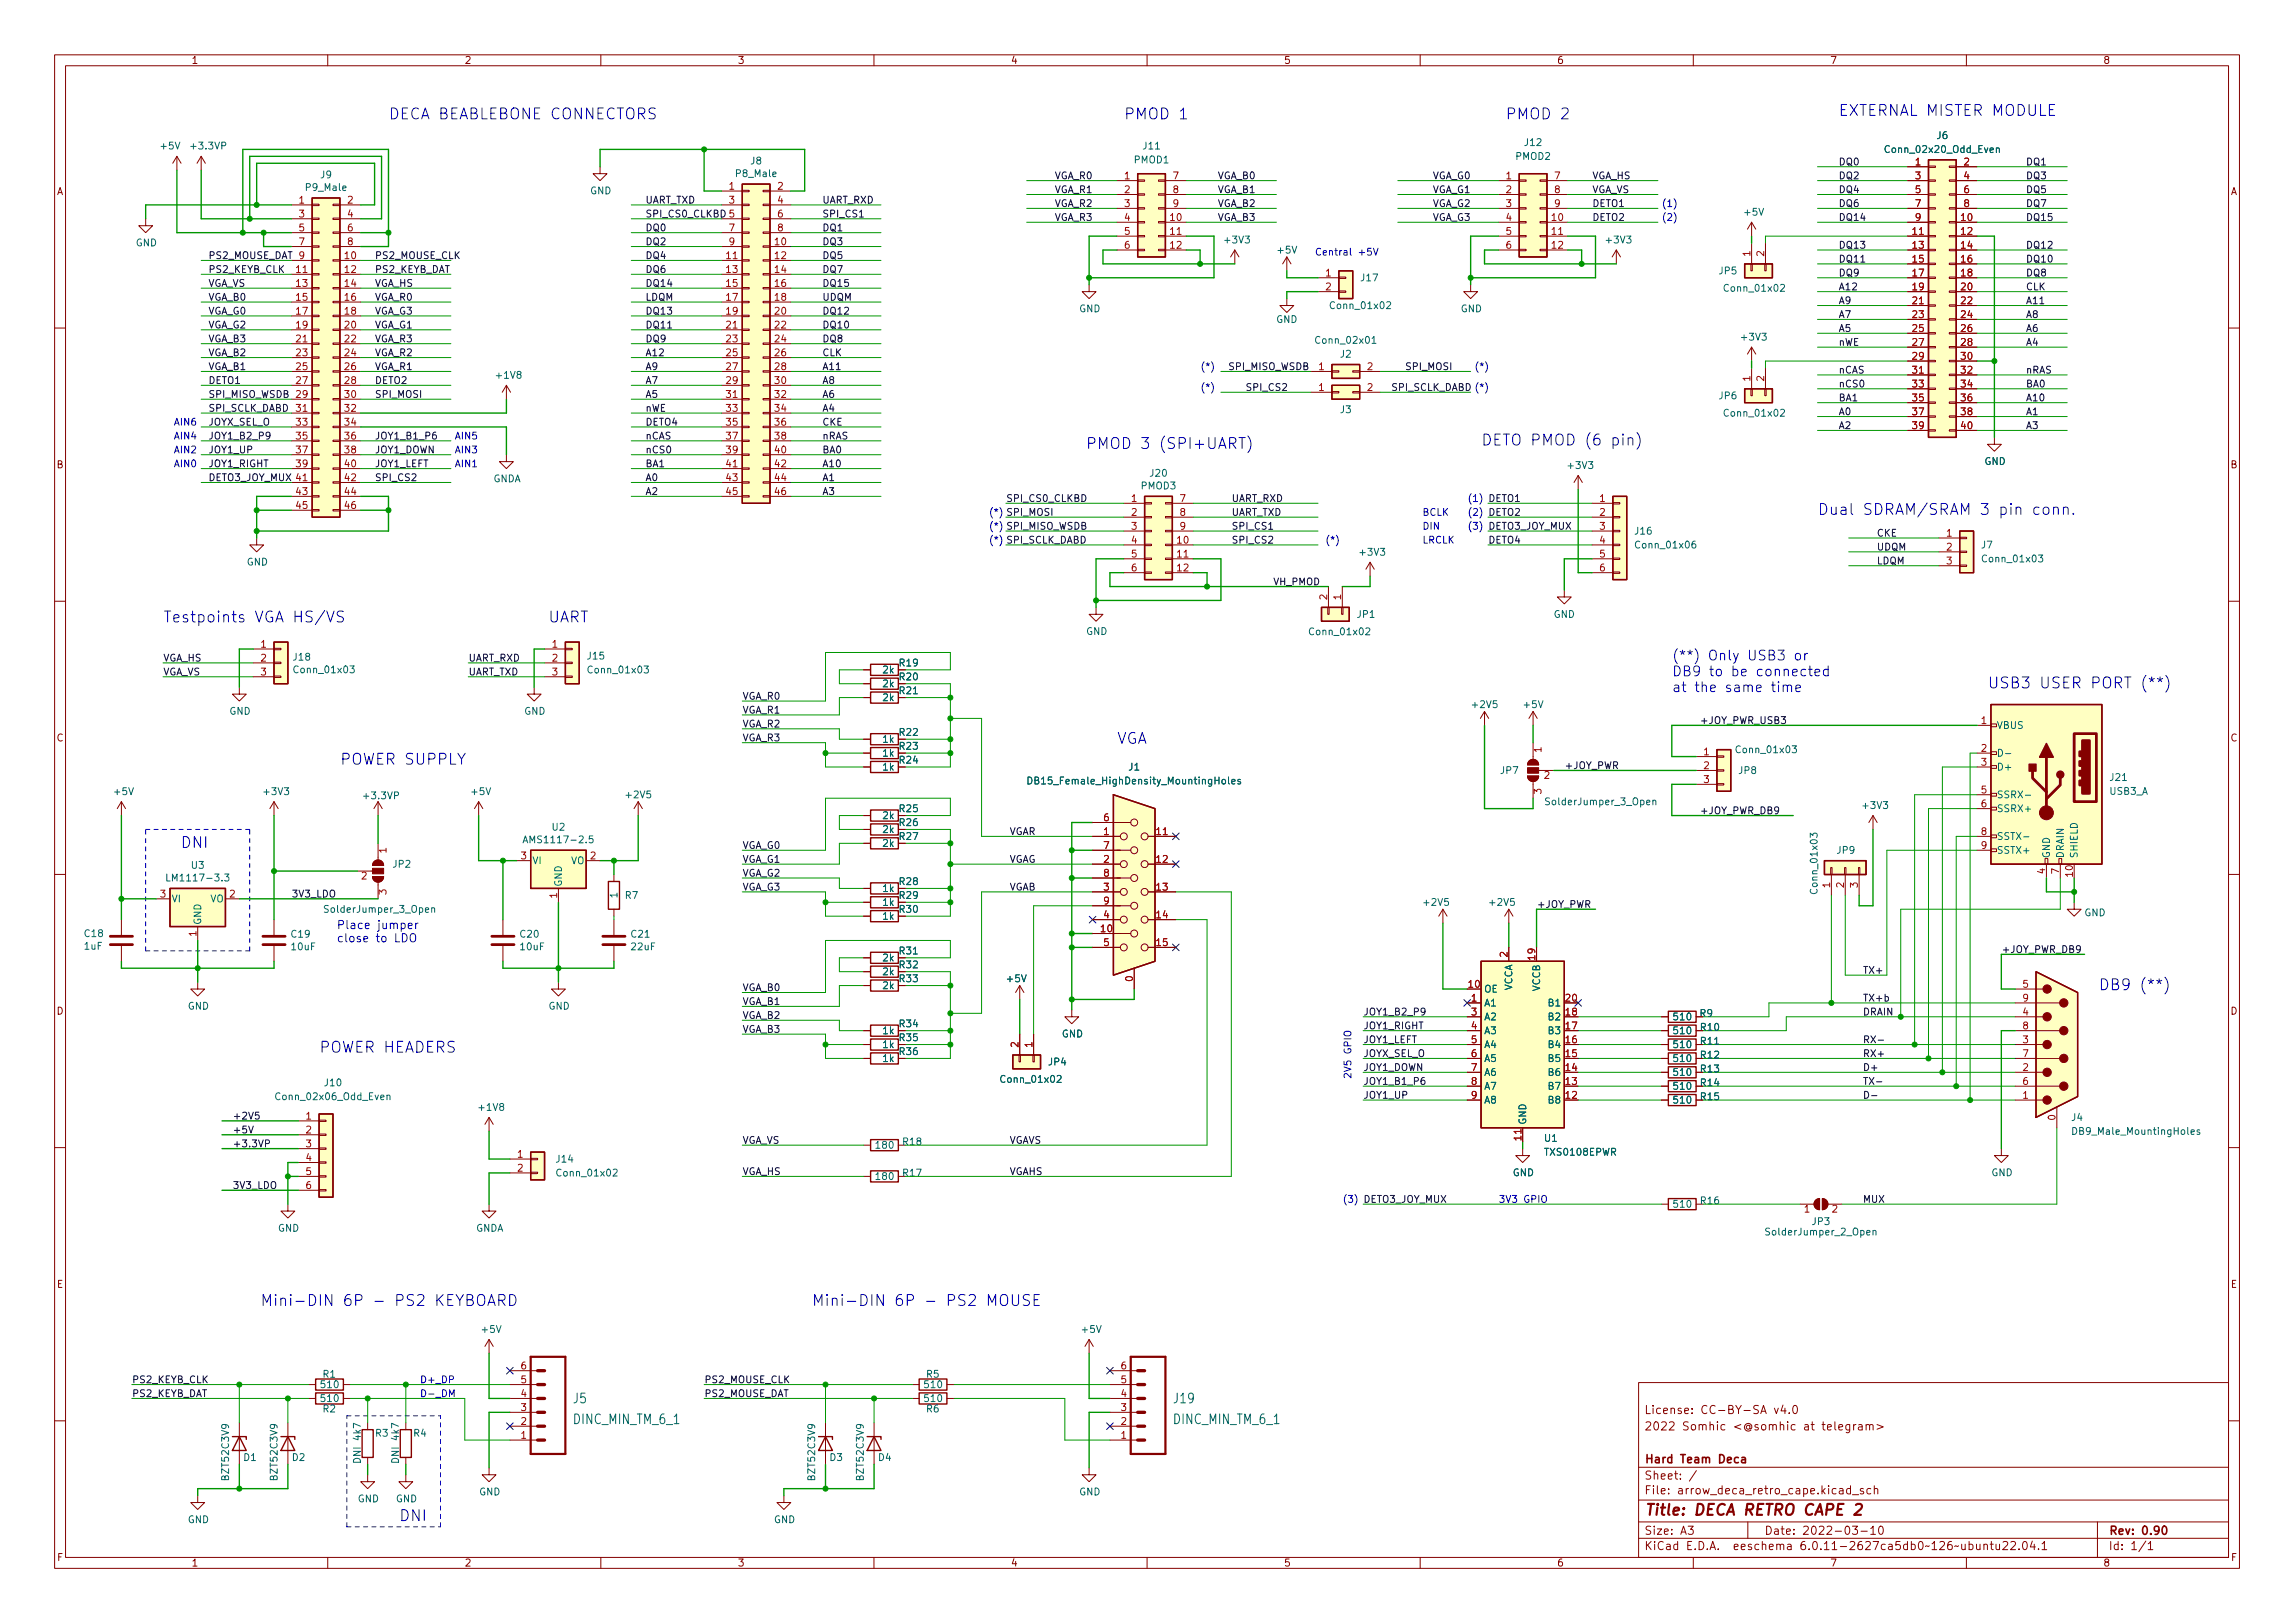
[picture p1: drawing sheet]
<svg xmlns="http://www.w3.org/2000/svg" width="420mm" height="297mm" viewBox="0 0 420 297" stroke-linecap="round" stroke-linejoin="round" font-family="sans-serif">
<defs><g id="words">
<g font-size="2.8" fill="#0000c2">
<text x="71.1" y="21.9">DECA BEABLEBONE CONNECTORS</text>
<text x="205.7" y="21.9">PMOD 1</text>
<text x="275.6" y="21.9">PMOD 2</text>
<text x="336.5" y="21.2">EXTERNAL MISTER MODULE</text>
<text x="198.8" y="82.2">PMOD 3</text>
<text x="212.4" y="82.2">(SPI+UART)</text>
<text x="271.1" y="81.5">DETO PMOD (6</text>
<text x="295.2" y="81.5">pin)</text>
<text x="332.7" y="94.2">Dual</text>
<text x="341.1" y="94.2">SDRAM/SRAM</text>
<text x="362.7" y="94.2">3</text>
<text x="366.2" y="94.2">pin</text>
<text x="372.5" y="94.2">conn.</text>
<text x="29.8" y="113.9">Testpoints</text>
<text x="46.7" y="113.9">VGA HS/VS</text>
<text x="100.3" y="113.9">UART</text>
<text x="363.9" y="126">USB3</text>
<text x="373.4" y="126">USER PORT (**)</text>
<text x="204.5" y="136.2">VGA</text>
<text x="62.2" y="140">POWER SUPPLY</text>
<text x="33" y="155.2">DNI</text>
<text x="384.2" y="181.2">DB9</text>
<text x="391.8" y="181.2">(**)</text>
<text x="58.4" y="192.7">POWER HEADERS</text>
<text x="47.6" y="239">Mini-DIN</text>
<text x="62.8" y="239">6P</text>
<text x="68.4" y="239">-</text>
<text x="72.6" y="239">PS2</text>
<text x="80" y="239">KEYBOARD</text>
<text x="148.6" y="239">Mini-DIN</text>
<text x="163.8" y="239">6P</text>
<text x="169.4" y="239">-</text>
<text x="173.5" y="239">PS2</text>
<text x="181" y="239">MOUSE</text>
<text x="73" y="278.4">DNI</text>
</g>
<g font-size="2.8" fill="#840000">
<text x="301" y="277.9">Title:</text>
<text x="310.2" y="277.9">DECA RETRO CAPE 2</text>
</g>
<g font-size="2.5" fill="#0000c2">
<text x="306.1" y="120.9">(**)</text>
<text x="306.1" y="123.8">DB9</text>
<text x="312.7" y="120.9">Only</text>
<text x="312.9" y="123.8">to</text>
<text x="317.1" y="123.8">be</text>
<text x="320.1" y="120.9">USB3</text>
<text x="321.8" y="123.8">connected</text>
<text x="328.7" y="120.9">or</text>
<text x="306.1" y="126.7">at</text>
<text x="310.3" y="126.7">the</text>
<text x="316" y="126.7">same</text>
<text x="324.5" y="126.7">time</text>
</g>
<g font-size="2.5" fill="#006464">
<text x="104.8" y="257.4">J5</text>
<text x="214.6" y="257.4">J19</text>
<text x="104.8" y="261.2">DINC_MIN_TM_6_1</text>
<text x="214.6" y="261.2">DINC_MIN_TM_6_1</text>
</g>
<g font-size="2.1" fill="#0000c2">
<text x="61.6" y="170">Place</text>
<text x="61.6" y="172.4">close</text>
<text x="68.8" y="172.4">to</text>
<text x="69.1" y="170">jumper</text>
<text x="72.3" y="172.4">LDO</text>
</g>
<g font-size="2.1" fill="#840000">
<text x="301" y="262.2">2022</text>
<text x="301" y="259.2">License:</text>
<text x="308" y="262.2">Somhic</text>
<text x="311.4" y="259.2">CC-BY-SA</text>
<text x="317.4" y="262.2">&lt;@somhic</text>
<text x="324.9" y="259.2">v4.0</text>
<text x="330.4" y="262.2">at</text>
<text x="334" y="262.2">telegram&gt;</text>
<text x="301" y="268.2">Hard</text>
<text x="307.6" y="268.2">Team</text>
<text x="314.9" y="268.2">Deca</text>
<text x="301" y="273.9">File:</text>
<text x="301" y="271.2">Sheet:</text>
<text x="307.4" y="273.9">arrow_deca_retro_cape.kicad_sch</text>
<text x="301" y="281.3">Size:</text>
<text x="307.6" y="281.3">A3</text>
<text x="323" y="281.3">Date:</text>
<text x="330" y="281.3">2022-03-10</text>
<text x="386" y="281.3">Rev:</text>
<text x="392.1" y="281.3">0.90</text>
<text x="301" y="284.1">KiCad</text>
<text x="308.7" y="284.1">E.D.A.</text>
<text x="317.6" y="284.1">eeschema</text>
<text x="330" y="284.1">6.0.11-2627ca5db0~126~ubuntu22.04.1</text>
<text x="386" y="284.1">Id:</text>
<text x="390.1" y="284.1">1/1</text>
</g>
<g font-size="1.8" fill="#840000">
<text x="35" y="12.1">1</text>
<text x="85" y="12.1">2</text>
<text x="135" y="12.1">3</text>
<text x="185" y="12.1">4</text>
<text x="235" y="12.1">5</text>
<text x="285" y="12.1">6</text>
<text x="335" y="12.1">7</text>
<text x="385" y="12.1">8</text>
<text x="10.4" y="36.1">A</text>
<text x="408.4" y="36.1">A</text>
<text x="10.3" y="86.1">B</text>
<text x="408.3" y="86.1">B</text>
<text x="164.4" y="122.3">R19</text>
<text x="164.4" y="124.9">R20</text>
<text x="164.4" y="127.4">R21</text>
<text x="10.3" y="136.1">C</text>
<text x="164.4" y="135">R22</text>
<text x="164.4" y="137.6">R23</text>
<text x="408.3" y="136.1">C</text>
<text x="164.4" y="140.1">R24</text>
<text x="164.4" y="149">R25</text>
<text x="164.4" y="154.1">R27</text>
<text x="164.4" y="151.6">R26</text>
<text x="164.4" y="162.3">R28</text>
<text x="164.4" y="164.9">R29</text>
<text x="164.4" y="167.4">R30</text>
<text x="164.4" y="175">R31</text>
<text x="164.4" y="177.6">R32</text>
<text x="164.4" y="180.1">R33</text>
<text x="10.3" y="186.1">D</text>
<text x="164.4" y="188.4">R34</text>
<text x="164.4" y="190.9">R35</text>
<text x="408.3" y="186.1">D</text>
<text x="164.4" y="193.5">R36</text>
<text x="10.3" y="236.1">E</text>
<text x="408.3" y="236.1">E</text>
<text x="10.4" y="286.1">F</text>
<text x="35" y="287.1">1</text>
<text x="85" y="287.1">2</text>
<text x="135" y="287.1">3</text>
<text x="185" y="287.1">4</text>
<text x="235" y="287.1">5</text>
<text x="285" y="287.1">6</text>
<text x="335" y="287.1">7</text>
<text x="385" y="287.1">8</text>
<text x="408.4" y="286.1">F</text>
</g>
<g font-size="1.8" fill="#006464">
<text x="29.1" y="27.7">+5V</text>
<text x="34.5" y="27.7">+3.3VP</text>
<text x="209.1" y="27.7">J11</text>
<text x="277.3" y="29.6">PMOD2</text>
<text x="278.9" y="27.1">J12</text>
<text x="344.8" y="28.4">Conn_02x20_Odd_Even</text>
<text x="354.4" y="25.8">J6</text>
<text x="55.7" y="35.3">P9_Male</text>
<text x="58.5" y="33">J9</text>
<text x="108" y="35.9">GND</text>
<text x="134.5" y="32.8">P8_Male</text>
<text x="137.3" y="30.5">J8</text>
<text x="207.5" y="30.3">PMOD1</text>
<text x="319" y="39.8">+5V</text>
<text x="24.8" y="45.5">GND</text>
<text x="223.8" y="44.9">+3V3</text>
<text x="233.6" y="46.8">+5V</text>
<text x="293.7" y="44.9">+3V3</text>
<text x="248.9" y="51.9">J17</text>
<text x="314.5" y="50.6">JP5</text>
<text x="315.3" y="53.8">Conn_01x02</text>
<text x="197.5" y="57.5">GND</text>
<text x="233.6" y="59.5">GND</text>
<text x="243.2" y="56.9">Conn_01x02</text>
<text x="267.4" y="57.5">GND</text>
<text x="240.5" y="63.3">Conn_02x01</text>
<text x="245.2" y="65.8">J2</text>
<text x="318.4" y="62.7">+3V3</text>
<text x="90.5" y="69.7">+1V8</text>
<text x="245.2" y="76">J3</text>
<text x="314.5" y="73.4">JP6</text>
<text x="315.3" y="76.6">Conn_01x02</text>
<text x="90.3" y="88.6">GNDA</text>
<text x="208.7" y="89.9">PMOD3</text>
<text x="210.3" y="87.6">J20</text>
<text x="286.7" y="86.2">+3V3</text>
<text x="363.2" y="85.5">GND</text>
<text x="299.1" y="98.2">J16</text>
<text x="299.1" y="100.8">Conn_01x06</text>
<text x="362.6" y="100.8">J7</text>
<text x="45.1" y="103.9">GND</text>
<text x="248.6" y="102.1">+3V3</text>
<text x="362.6" y="103.3">Conn_01x03</text>
<text x="248.3" y="113.5">JP1</text>
<text x="284.4" y="113.5">GND</text>
<text x="198.8" y="116.6">GND</text>
<text x="239.4" y="116.6">Conn_01x02</text>
<text x="53.5" y="121.3">J18</text>
<text x="53.5" y="123.6">Conn_01x03</text>
<text x="107.3" y="121.1">J15</text>
<text x="107.3" y="123.6">Conn_01x03</text>
<text x="161.4" y="123.6">2k</text>
<text x="41.9" y="131.2">GND</text>
<text x="95.9" y="131.2">GND</text>
<text x="161.4" y="128.7">2k</text>
<text x="161.4" y="126.2">2k</text>
<text x="269.2" y="130">+2V5</text>
<text x="278.7" y="130">+5V</text>
<text x="161.4" y="136.3">1k</text>
<text x="365.5" y="133.8">VBUS</text>
<text x="161.4" y="141.4">1k</text>
<text x="161.4" y="138.9">1k</text>
<text x="187.8" y="143.9">DB15_Female_HighDensity_MountingHoles</text>
<text x="206.5" y="141.4">J1</text>
<text x="274.5" y="142">JP7</text>
<text x="317.5" y="138.2">Conn_01x03</text>
<text x="318.1" y="142">JP8</text>
<text x="365.5" y="141.4">D+</text>
<text x="386.1" y="143.3">J21</text>
<text x="20.6" y="145.9">+5V</text>
<text x="47.9" y="145.9">+3V3</text>
<text x="66.2" y="146.7">+3.3VP</text>
<text x="86" y="145.9">+5V</text>
<text x="114.2" y="146.5">+2V5</text>
<text x="282.6" y="147.7">SolderJumper_3_Open</text>
<text x="340.7" y="148.4">+3V3</text>
<text x="365.5" y="146.5">SSRX-</text>
<text x="365.5" y="149">SSRX+</text>
<text x="386.1" y="145.8">USB3_A</text>
<text x="95.6" y="154.7">AMS1117-2.5</text>
<text x="100.9" y="152.4">U2</text>
<text x="161.4" y="155.4">2k</text>
<text x="161.4" y="150.3">2k</text>
<text x="161.4" y="152.8">2k</text>
<text x="365.5" y="154.1">SSTX-</text>
<text x="30.2" y="161.7">LM1117-3.3</text>
<text x="34.8" y="159.4">U3</text>
<text x="71.8" y="159.2">JP2</text>
<text x="97.4" y="158.5">VI</text>
<text x="104.5" y="158.5">VO</text>
<text x="336.1" y="156.6">JP9</text>
<text x="365.5" y="156.6">SSTX+</text>
<text x="375.7" y="157.1" transform="rotate(-90 375.7 157.1)">GND</text>
<text x="378.2" y="157.1" transform="rotate(-90 378.2 157.1)">DRAIN</text>
<text x="380.8" y="157.1" transform="rotate(-90 380.8 157.1)">SHIELD</text>
<text x="31.4" y="165.5">VI</text>
<text x="38.4" y="165.5">VO</text>
<text x="59.1" y="167.4">SolderJumper_3_Open</text>
<text x="103.3" y="162.3" transform="rotate(-90 103.3 162.3)">GND</text>
<text x="113.4" y="164.5" transform="rotate(-90 113.4 164.5)">1</text>
<text x="114.3" y="164.9">R7</text>
<text x="161.4" y="163.6">1k</text>
<text x="161.4" y="166.2">1k</text>
<text x="260.3" y="166.2">+2V5</text>
<text x="272.3" y="166.2">+2V5</text>
<text x="333.1" y="163.9" transform="rotate(-90 333.1 163.9)">Conn_01x03</text>
<text x="15.2" y="171.9">C18</text>
<text x="37.2" y="169.3" transform="rotate(-90 37.2 169.3)">GND</text>
<text x="53.1" y="172">C19</text>
<text x="95" y="172">C20</text>
<text x="115.3" y="172">C21</text>
<text x="161.4" y="168.7">1k</text>
<text x="381.5" y="168.1">GND</text>
<text x="15.2" y="174.2">1uF</text>
<text x="53.1" y="174.3">10uF</text>
<text x="95" y="174.3">10uF</text>
<text x="115.3" y="174.3">22uF</text>
<text x="161.4" y="176.3">2k</text>
<text x="161.4" y="178.9">2k</text>
<text x="34.3" y="185.2">GND</text>
<text x="100.4" y="185.2">GND</text>
<text x="161.4" y="181.4">2k</text>
<text x="184" y="180.1">+5V</text>
<text x="271.7" y="184.6">A1</text>
<text x="271.7" y="182">OE</text>
<text x="277.2" y="181.3" transform="rotate(-90 277.2 181.3)">VCCA</text>
<text x="282.3" y="181.5" transform="rotate(-90 282.3 181.5)">VCCB</text>
<text x="283.2" y="184.6">B1</text>
<text x="161.4" y="189.7">1k</text>
<text x="194.3" y="190.2">GND</text>
<text x="271.7" y="187.1">A2</text>
<text x="271.7" y="189.7">A3</text>
<text x="283.2" y="189.7">B3</text>
<text x="283.2" y="187.1">B2</text>
<text x="306.1" y="189.7">510</text>
<text x="306.1" y="187.1">510</text>
<text x="311.1" y="186.5">R9</text>
<text x="311.1" y="189">R10</text>
<text x="311.1" y="191.6">R11</text>
<text x="161.4" y="192.2">1k</text>
<text x="161.4" y="194.7">1k</text>
<text x="191.8" y="195.4">JP4</text>
<text x="271.7" y="192.2">A4</text>
<text x="271.7" y="194.7">A5</text>
<text x="271.7" y="197.3">A6</text>
<text x="283.2" y="197.3">B6</text>
<text x="283.2" y="194.7">B5</text>
<text x="283.2" y="192.2">B4</text>
<text x="306.1" y="194.7">510</text>
<text x="306.1" y="192.2">510</text>
<text x="306.1" y="197.3">510</text>
<text x="311.1" y="194.1">R12</text>
<text x="311.1" y="196.6">R13</text>
<text x="50.1" y="201.7">Conn_02x06_Odd_Even</text>
<text x="59.2" y="199.2">J10</text>
<text x="87.3" y="203.7">+1V8</text>
<text x="182.9" y="198.5">Conn_01x02</text>
<text x="271.7" y="199.8">A7</text>
<text x="271.7" y="202.4">A8</text>
<text x="283.2" y="202.4">B8</text>
<text x="283.2" y="199.8">B7</text>
<text x="306.1" y="199.8">510</text>
<text x="306.1" y="202.4">510</text>
<text x="311.1" y="199.2">R14</text>
<text x="311.1" y="201.7">R15</text>
<text x="165.1" y="210">R18</text>
<text x="279.8" y="205.9" transform="rotate(-90 279.8 205.9)">GND</text>
<text x="282.6" y="209.3">U1</text>
<text x="379.1" y="205.5">J4</text>
<text x="379.1" y="208.1">DB9_Male_MountingHoles</text>
<text x="101.6" y="213.1">J14</text>
<text x="101.6" y="215.7">Conn_01x02</text>
<text x="160" y="210.6">180</text>
<text x="165.1" y="215.7">R17</text>
<text x="276.9" y="215.6">GND</text>
<text x="282.6" y="211.9">TXS0108EPWR</text>
<text x="364.5" y="215.6">GND</text>
<text x="160" y="216.3">180</text>
<text x="306.1" y="221.4">510</text>
<text x="311.1" y="220.8">R16</text>
<text x="50.8" y="225.8">GND</text>
<text x="87.1" y="225.8">GNDA</text>
<text x="322.9" y="226.5">SolderJumper_2_Open</text>
<text x="331.6" y="224.6">JP3</text>
<text x="87.9" y="244.3">+5V</text>
<text x="197.8" y="244.3">+5V</text>
<text x="58.4" y="257">510</text>
<text x="58.4" y="254.4">510</text>
<text x="59" y="252.5">R1</text>
<text x="168.9" y="254.4">510</text>
<text x="168.9" y="257">510</text>
<text x="169.5" y="252.5">R5</text>
<text x="59" y="258.9">R2</text>
<text x="66.4" y="263.7" transform="rotate(-90 66.4 263.7)">4k7</text>
<text x="68.6" y="263.3">R3</text>
<text x="73.4" y="263.7" transform="rotate(-90 73.4 263.7)">4k7</text>
<text x="75.6" y="263.3">R4</text>
<text x="169.5" y="258.9">R6</text>
<text x="44.5" y="267.8">D1</text>
<text x="53.3" y="267.8">D2</text>
<text x="66.4" y="268" transform="rotate(-90 66.4 268)">DNI</text>
<text x="73.4" y="268" transform="rotate(-90 73.4 268)">DNI</text>
<text x="151.8" y="267.8">D3</text>
<text x="160.7" y="267.8">D4</text>
<text x="42.3" y="271.2" transform="rotate(-90 42.3 271.2)">BZT52C3V9</text>
<text x="51.2" y="271.2" transform="rotate(-90 51.2 271.2)">BZT52C3V9</text>
<text x="65.4" y="275.3">GND</text>
<text x="72.4" y="275.3">GND</text>
<text x="87.7" y="274.1">GND</text>
<text x="149.6" y="271.2" transform="rotate(-90 149.6 271.2)">BZT52C3V9</text>
<text x="158.5" y="271.2" transform="rotate(-90 158.5 271.2)">BZT52C3V9</text>
<text x="197.5" y="274.1">GND</text>
<text x="34.3" y="279.1">GND</text>
<text x="141.6" y="279.1">GND</text>
</g>
<g font-size="1.8" fill="#a90000">
<text x="133.3" y="34.7">1</text>
<text x="142.2" y="34.7">2</text>
<text x="205.7" y="32.8">1</text>
<text x="205.7" y="35.3">2</text>
<text x="214.6" y="32.8">7</text>
<text x="214.6" y="35.3">8</text>
<text x="275.5" y="32.8">1</text>
<text x="275.5" y="35.3">2</text>
<text x="284.4" y="32.8">7</text>
<text x="284.4" y="35.3">8</text>
<text x="350.5" y="30.3">1</text>
<text x="350.5" y="32.8">3</text>
<text x="350.5" y="35.3">5</text>
<text x="359.4" y="30.3">2</text>
<text x="359.4" y="32.8">4</text>
<text x="359.4" y="35.3">6</text>
<text x="54.6" y="37.2">1</text>
<text x="54.6" y="39.8">3</text>
<text x="63.5" y="37.2">2</text>
<text x="63.5" y="39.8">4</text>
<text x="133.3" y="37.2">3</text>
<text x="142.2" y="37.2">4</text>
<text x="142.2" y="39.8">6</text>
<text x="205.7" y="37.9">3</text>
<text x="205.7" y="40.4">4</text>
<text x="214" y="40.4">10</text>
<text x="214.6" y="37.9">9</text>
<text x="275.5" y="37.9">3</text>
<text x="275.5" y="40.4">4</text>
<text x="283.8" y="40.4">10</text>
<text x="284.4" y="37.9">9</text>
<text x="350.5" y="37.9">7</text>
<text x="350.5" y="40.4">9</text>
<text x="358.8" y="40.4">10</text>
<text x="359.4" y="37.9">8</text>
<text x="54.6" y="42.3">5</text>
<text x="54.6" y="44.9">7</text>
<text x="62.8" y="47.4">10</text>
<text x="63.5" y="42.3">6</text>
<text x="63.5" y="44.9">8</text>
<text x="132.7" y="47.4">11</text>
<text x="133.3" y="42.3">7</text>
<text x="133.3" y="44.9">9</text>
<text x="141.6" y="44.9">10</text>
<text x="141.6" y="47.4">12</text>
<text x="142.2" y="42.3">8</text>
<text x="205.7" y="43">5</text>
<text x="205.7" y="45.5">6</text>
<text x="214" y="43">11</text>
<text x="214" y="45.5">12</text>
<text x="275.5" y="43">5</text>
<text x="275.5" y="45.5">6</text>
<text x="283.8" y="43">11</text>
<text x="283.8" y="45.5">12</text>
<text x="320.4" y="47.1" transform="rotate(-90 320.4 47.1)">1</text>
<text x="323" y="47.1" transform="rotate(-90 323 47.1)">2</text>
<text x="349.9" y="43">11</text>
<text x="349.9" y="45.5">13</text>
<text x="358.8" y="43">12</text>
<text x="358.8" y="45.5">14</text>
<text x="54" y="49.9">11</text>
<text x="54" y="52.5">13</text>
<text x="62.8" y="49.9">12</text>
<text x="62.8" y="52.5">14</text>
<text x="132.7" y="49.9">13</text>
<text x="132.7" y="52.5">15</text>
<text x="141.6" y="49.9">14</text>
<text x="141.6" y="52.5">16</text>
<text x="242.5" y="50.6">1</text>
<text x="242.5" y="53.1">2</text>
<text x="349.9" y="48">15</text>
<text x="349.9" y="50.6">17</text>
<text x="349.9" y="53.1">19</text>
<text x="358.8" y="48">16</text>
<text x="358.8" y="50.6">18</text>
<text x="358.8" y="53.1">20</text>
<text x="54" y="55">15</text>
<text x="54" y="57.6">17</text>
<text x="62.8" y="55">16</text>
<text x="62.8" y="57.6">18</text>
<text x="132.7" y="55">17</text>
<text x="132.7" y="57.6">19</text>
<text x="141.6" y="55">18</text>
<text x="141.6" y="57.6">20</text>
<text x="349.9" y="55.7">21</text>
<text x="349.9" y="58.2">23</text>
<text x="358.8" y="55.7">22</text>
<text x="358.8" y="58.2">24</text>
<text x="54" y="60.1">19</text>
<text x="54" y="62.6">21</text>
<text x="54" y="65.2">23</text>
<text x="62.8" y="60.1">20</text>
<text x="62.8" y="62.6">22</text>
<text x="62.8" y="65.2">24</text>
<text x="132.7" y="60.1">21</text>
<text x="132.7" y="62.6">23</text>
<text x="132.7" y="65.2">25</text>
<text x="141.6" y="60.1">22</text>
<text x="141.6" y="62.6">24</text>
<text x="141.6" y="65.2">26</text>
<text x="349.9" y="60.7">25</text>
<text x="349.9" y="63.3">27</text>
<text x="349.9" y="65.8">29</text>
<text x="358.8" y="60.7">26</text>
<text x="358.8" y="63.3">28</text>
<text x="358.8" y="65.8">30</text>
<text x="54" y="67.7">25</text>
<text x="54" y="70.3">27</text>
<text x="62.8" y="67.7">26</text>
<text x="62.8" y="70.3">28</text>
<text x="132.7" y="67.7">27</text>
<text x="132.7" y="70.3">29</text>
<text x="141.6" y="67.7">28</text>
<text x="141.6" y="70.3">30</text>
<text x="241.3" y="67.7">1</text>
<text x="241.3" y="71.5">1</text>
<text x="250.1" y="67.7">2</text>
<text x="250.1" y="71.5">2</text>
<text x="320.4" y="69.9" transform="rotate(-90 320.4 69.9)">1</text>
<text x="323" y="69.9" transform="rotate(-90 323 69.9)">2</text>
<text x="349.9" y="68.4">31</text>
<text x="349.9" y="70.9">33</text>
<text x="358.8" y="68.4">32</text>
<text x="358.8" y="70.9">34</text>
<text x="54" y="75.3">31</text>
<text x="54" y="77.9">33</text>
<text x="62.8" y="72.8">30</text>
<text x="62.8" y="75.3">32</text>
<text x="62.8" y="77.9">34</text>
<text x="132.7" y="72.8">31</text>
<text x="132.7" y="75.3">33</text>
<text x="132.7" y="77.9">35</text>
<text x="141.6" y="72.8">32</text>
<text x="141.6" y="75.3">34</text>
<text x="141.6" y="77.9">36</text>
<text x="349.9" y="73.4">35</text>
<text x="349.9" y="76">37</text>
<text x="358.8" y="73.4">36</text>
<text x="358.8" y="76">38</text>
<text x="54" y="80.4">35</text>
<text x="54" y="83">37</text>
<text x="62.8" y="80.4">36</text>
<text x="62.8" y="83">38</text>
<text x="132.7" y="80.4">37</text>
<text x="132.7" y="83">39</text>
<text x="141.6" y="80.4">38</text>
<text x="141.6" y="83">40</text>
<text x="349.9" y="78.5">39</text>
<text x="358.8" y="78.5">40</text>
<text x="54" y="85.5">39</text>
<text x="62.8" y="85.5">40</text>
<text x="62.8" y="88">42</text>
<text x="132.7" y="85.5">41</text>
<text x="132.7" y="88">43</text>
<text x="141.6" y="85.5">42</text>
<text x="141.6" y="88">44</text>
<text x="54" y="90.6">43</text>
<text x="54" y="93.1">45</text>
<text x="62.8" y="90.6">44</text>
<text x="62.8" y="93.1">46</text>
<text x="132.7" y="90.6">45</text>
<text x="141.6" y="90.6">46</text>
<text x="207" y="91.9">1</text>
<text x="207" y="94.4">2</text>
<text x="215.9" y="91.9">7</text>
<text x="215.9" y="94.4">8</text>
<text x="292.7" y="91.9">1</text>
<text x="292.7" y="94.4">2</text>
<text x="207" y="96.9">3</text>
<text x="207" y="99.5">4</text>
<text x="215.2" y="99.5">10</text>
<text x="215.9" y="96.9">9</text>
<text x="292.7" y="96.9">3</text>
<text x="292.7" y="99.5">4</text>
<text x="356.2" y="98.2">1</text>
<text x="356.2" y="100.7">2</text>
<text x="207" y="102">5</text>
<text x="207" y="104.6">6</text>
<text x="215.2" y="102">11</text>
<text x="215.2" y="104.6">12</text>
<text x="292.7" y="102">5</text>
<text x="292.7" y="104.6">6</text>
<text x="356.2" y="103.3">3</text>
<text x="243" y="109.9" transform="rotate(-90 243 109.9)">2</text>
<text x="245.5" y="109.9" transform="rotate(-90 245.5 109.9)">1</text>
<text x="47.6" y="118.5">1</text>
<text x="100.9" y="118.5">1</text>
<text x="47.6" y="121.1">2</text>
<text x="47.6" y="123.6">3</text>
<text x="100.9" y="121.1">2</text>
<text x="100.9" y="123.6">3</text>
<text x="283" y="137.9" transform="rotate(-90 283 137.9)">1</text>
<text x="362.5" y="132.5">1</text>
<text x="362.5" y="137.6">2</text>
<text x="311.7" y="138.2">1</text>
<text x="311.7" y="140.8">2</text>
<text x="311.7" y="143.3">3</text>
<text x="362.5" y="140.1">3</text>
<text x="362.5" y="145.2">5</text>
<text x="362.5" y="147.7">6</text>
<text x="201.9" y="152.8">1</text>
<text x="201.9" y="150.3">6</text>
<text x="201.9" y="155.4">7</text>
<text x="211.4" y="152.8">11</text>
<text x="362.5" y="152.8">8</text>
<text x="362.5" y="155.4">9</text>
<text x="71.5" y="156.3" transform="rotate(-90 71.5 156.3)">1</text>
<text x="95.2" y="157.3">3</text>
<text x="107.9" y="157.3">2</text>
<text x="201.9" y="157.9">2</text>
<text x="201.9" y="160.4">8</text>
<text x="211.4" y="157.9">12</text>
<text x="374.4" y="160.1" transform="rotate(-90 374.4 160.1)">4</text>
<text x="376.9" y="160.1" transform="rotate(-90 376.9 160.1)">7</text>
<text x="379.5" y="160.7" transform="rotate(-90 379.5 160.7)">10</text>
<text x="29.2" y="164.2">3</text>
<text x="41.9" y="164.2">2</text>
<text x="102" y="164.5" transform="rotate(-90 102 164.5)">1</text>
<text x="201.9" y="163">3</text>
<text x="201.9" y="165.5">9</text>
<text x="211.4" y="163">13</text>
<text x="335" y="162.6" transform="rotate(-90 335 162.6)">1</text>
<text x="337.6" y="162.6" transform="rotate(-90 337.6 162.6)">2</text>
<text x="340.1" y="162.6" transform="rotate(-90 340.1 162.6)">3</text>
<text x="35.9" y="171.5" transform="rotate(-90 35.9 171.5)">1</text>
<text x="201.3" y="170.6">10</text>
<text x="201.9" y="168.1">4</text>
<text x="201.9" y="173.1">5</text>
<text x="211.4" y="168.1">14</text>
<text x="211.4" y="173.1">15</text>
<text x="207.4" y="179.8" transform="rotate(-90 207.4 179.8)">0</text>
<text x="276" y="175.3" transform="rotate(-90 276 175.3)">2</text>
<text x="281.1" y="175.9" transform="rotate(-90 281.1 175.9)">19</text>
<text x="268.6" y="180.8">10</text>
<text x="269.2" y="183.3">1</text>
<text x="269.2" y="185.8">3</text>
<text x="286.4" y="185.8">18</text>
<text x="286.4" y="183.3">20</text>
<text x="370.2" y="185.8">4</text>
<text x="370.2" y="180.8">5</text>
<text x="370.2" y="183.3">9</text>
<text x="186.4" y="191.9" transform="rotate(-90 186.4 191.9)">2</text>
<text x="189" y="191.9" transform="rotate(-90 189 191.9)">1</text>
<text x="269.2" y="188.4">4</text>
<text x="269.2" y="190.9">5</text>
<text x="286.4" y="190.9">16</text>
<text x="286.4" y="188.4">17</text>
<text x="370.2" y="190.9">3</text>
<text x="370.2" y="188.4">8</text>
<text x="269.2" y="193.5">6</text>
<text x="269.2" y="196">7</text>
<text x="286.4" y="196">14</text>
<text x="286.4" y="193.5">15</text>
<text x="370.2" y="196">2</text>
<text x="370.2" y="193.5">7</text>
<text x="269.2" y="198.5">8</text>
<text x="269.2" y="201.1">9</text>
<text x="286.4" y="201.1">12</text>
<text x="286.4" y="198.5">13</text>
<text x="370.2" y="201.1">1</text>
<text x="370.2" y="198.5">6</text>
<text x="55.8" y="204.9">1</text>
<text x="55.8" y="207.4">2</text>
<text x="55.8" y="210">3</text>
<text x="278.5" y="209" transform="rotate(-90 278.5 209)">11</text>
<text x="376.3" y="205.2" transform="rotate(-90 376.3 205.2)">0</text>
<text x="55.8" y="212.5">4</text>
<text x="55.8" y="215">5</text>
<text x="94.6" y="211.9">1</text>
<text x="94.6" y="214.4">2</text>
<text x="55.8" y="217.6">6</text>
<text x="330.2" y="222.7">1</text>
<text x="95.2" y="250.6">6</text>
<text x="205.1" y="250.6">6</text>
<text x="95.2" y="255.7">4</text>
<text x="95.2" y="253.1">5</text>
<text x="205.1" y="255.7">4</text>
<text x="205.1" y="253.1">5</text>
<text x="95.2" y="263.3">1</text>
<text x="95.2" y="260.8">2</text>
<text x="95.2" y="258.2">3</text>
<text x="205.1" y="263.3">1</text>
<text x="205.1" y="260.8">2</text>
<text x="205.1" y="258.2">3</text>
</g>
<g font-size="1.8" fill="#0f0f0f">
<text x="193" y="35.3">VGA_R1</text>
<text x="193" y="32.8">VGA_R0</text>
<text x="222.9" y="32.8">VGA_B0</text>
<text x="222.9" y="35.3">VGA_B1</text>
<text x="262.3" y="35.3">VGA_G1</text>
<text x="262.3" y="32.8">VGA_G0</text>
<text x="291.5" y="32.8">VGA_HS</text>
<text x="291.5" y="35.3">VGA_VS</text>
<text x="336.5" y="32.8">DQ2</text>
<text x="336.5" y="35.3">DQ4</text>
<text x="336.5" y="30.3">DQ0</text>
<text x="370.8" y="35.3">DQ5</text>
<text x="370.8" y="32.8">DQ3</text>
<text x="370.8" y="30.3">DQ1</text>
<text x="118.1" y="39.8">SPI_CS0_CLKBD 5</text>
<text x="118.1" y="37.2">UART_TXD</text>
<text x="150.5" y="37.2">UART_RXD</text>
<text x="150.5" y="39.8">SPI_CS1</text>
<text x="193" y="37.9">VGA_R2</text>
<text x="193" y="40.4">VGA_R3</text>
<text x="222.9" y="37.9">VGA_B2</text>
<text x="222.9" y="40.4">VGA_B3</text>
<text x="262.3" y="40.4">VGA_G3</text>
<text x="262.3" y="37.9">VGA_G2</text>
<text x="291.5" y="40.4">DETO2</text>
<text x="291.5" y="37.9">DETO1</text>
<text x="336.5" y="37.9">DQ6</text>
<text x="336.5" y="40.4">DQ14</text>
<text x="370.8" y="37.9">DQ7</text>
<text x="370.8" y="40.4">DQ15</text>
<text x="38.1" y="47.4">PS2_MOUSE_DAT 9</text>
<text x="68.6" y="47.4">PS2_MOUSE_CLK</text>
<text x="118.1" y="42.3">DQ0</text>
<text x="118.1" y="47.4">DQ4</text>
<text x="118.1" y="44.9">DQ2</text>
<text x="150.5" y="47.4">DQ5</text>
<text x="150.5" y="44.9">DQ3</text>
<text x="150.5" y="42.3">DQ1</text>
<text x="336.5" y="45.5">DQ13</text>
<text x="370.8" y="45.5">DQ12</text>
<text x="38.1" y="52.5">VGA_VS</text>
<text x="38.1" y="49.9">PS2_KEYB_CLK</text>
<text x="68.6" y="49.9">PS2_KEYB_DAT</text>
<text x="68.6" y="52.5">VGA_HS</text>
<text x="118.1" y="52.5">DQ14</text>
<text x="118.1" y="49.9">DQ6</text>
<text x="150.5" y="49.9">DQ7</text>
<text x="150.5" y="52.5">DQ15</text>
<text x="336.5" y="50.6">DQ9</text>
<text x="336.5" y="53.1">A12</text>
<text x="336.5" y="48">DQ11</text>
<text x="370.8" y="53.1">CLK</text>
<text x="370.8" y="50.6">DQ8</text>
<text x="370.8" y="48">DQ10</text>
<text x="38.1" y="55">VGA_B0</text>
<text x="38.1" y="57.6">VGA_G0</text>
<text x="68.6" y="55">VGA_R0</text>
<text x="68.6" y="57.6">VGA_G3</text>
<text x="118.1" y="57.6">DQ13</text>
<text x="118.1" y="55">LDQM</text>
<text x="150.5" y="57.6">DQ12</text>
<text x="150.5" y="55">UDQM</text>
<text x="336.5" y="55.7">A9</text>
<text x="336.5" y="58.2">A7</text>
<text x="370.8" y="55.7">A11</text>
<text x="370.8" y="58.2">A8</text>
<text x="38.1" y="60.1">VGA_G2</text>
<text x="38.1" y="65.2">VGA_B2</text>
<text x="38.1" y="62.6">VGA_B3</text>
<text x="68.6" y="65.2">VGA_R2</text>
<text x="68.6" y="60.1">VGA_G1</text>
<text x="68.6" y="62.6">VGA_R3</text>
<text x="118.1" y="65.2">A12</text>
<text x="118.1" y="62.6">DQ9</text>
<text x="118.1" y="60.1">DQ11</text>
<text x="150.5" y="65.2">CLK</text>
<text x="150.5" y="60.1">DQ10</text>
<text x="150.5" y="62.6">DQ8</text>
<text x="336.5" y="63.3">nWE</text>
<text x="336.5" y="60.7">A5</text>
<text x="370.8" y="63.3">A4</text>
<text x="370.8" y="60.7">A6</text>
<text x="38.1" y="70.3">DETO1</text>
<text x="38.1" y="67.7">VGA_B1</text>
<text x="68.6" y="70.3">DETO2</text>
<text x="68.6" y="67.7">VGA_R1</text>
<text x="118.1" y="67.7">A9</text>
<text x="118.1" y="70.3">A7</text>
<text x="150.5" y="70.3">A8</text>
<text x="150.5" y="67.7">A11</text>
<text x="224.8" y="67.7">SPI_MISO_WSDB</text>
<text x="228" y="71.5">SPI_CS2</text>
<text x="257.2" y="67.7">SPI_MOSI</text>
<text x="336.5" y="70.9">nCS0</text>
<text x="336.5" y="68.4">nCAS</text>
<text x="370.8" y="70.9">BA0</text>
<text x="370.8" y="68.4">nRAS</text>
<text x="38.1" y="75.3">SPI_SCLK_DABD</text>
<text x="38.1" y="77.9">JOYX_SEL_O</text>
<text x="38.1" y="72.8">SPI_MISO_WSDB 29</text>
<text x="68.6" y="72.8">SPI_MOSI</text>
<text x="118.1" y="72.8">A5</text>
<text x="118.1" y="77.9">DETO4</text>
<text x="118.1" y="75.3">nWE</text>
<text x="150.5" y="72.8">A6</text>
<text x="150.5" y="77.9">CKE</text>
<text x="150.5" y="75.3">A4</text>
<text x="336.5" y="73.4">BA1</text>
<text x="336.5" y="76">A0</text>
<text x="370.8" y="73.4">A10</text>
<text x="370.8" y="76">A1</text>
<text x="38.1" y="83">JOY1_UP</text>
<text x="38.1" y="80.4">JOY1_B2_P9</text>
<text x="68.6" y="83">JOY1_DOWN</text>
<text x="68.6" y="80.4">JOY1_B1_P6</text>
<text x="118.1" y="80.4">nCAS</text>
<text x="118.1" y="83">nCS0</text>
<text x="150.5" y="83">BA0</text>
<text x="150.5" y="80.4">nRAS</text>
<text x="336.5" y="78.5">A2</text>
<text x="370.8" y="78.5">A3</text>
<text x="38.1" y="85.5">JOY1_RIGHT</text>
<text x="38.1" y="88">DETO3_JOY_MUX 41</text>
<text x="68.6" y="85.5">JOY1_LEFT</text>
<text x="68.6" y="88">SPI_CS2</text>
<text x="118.1" y="88">A0</text>
<text x="118.1" y="85.5">BA1</text>
<text x="150.5" y="85.5">A10</text>
<text x="150.5" y="88">A1</text>
<text x="118.1" y="90.6">A2</text>
<text x="150.5" y="90.6">A3</text>
<text x="184.1" y="94.4">SPI_MOSI</text>
<text x="184.1" y="91.9">SPI_CS0_CLKBD</text>
<text x="225.4" y="94.4">UART_TXD</text>
<text x="225.4" y="91.9">UART_RXD</text>
<text x="272.4" y="94.4">DETO2</text>
<text x="272.4" y="91.9">DETO1</text>
<text x="184.1" y="99.5">SPI_SCLK_DABD</text>
<text x="184.1" y="96.9">SPI_MISO_WSDB</text>
<text x="225.4" y="99.5">SPI_CS2</text>
<text x="225.4" y="96.9">SPI_CS1</text>
<text x="272.4" y="99.5">DETO4</text>
<text x="272.4" y="96.9">DETO3_JOY_MUX</text>
<text x="343.5" y="100.7">UDQM</text>
<text x="343.5" y="98.2">CKE</text>
<text x="343.5" y="103.3">LDQM</text>
<text x="29.8" y="121.1">VGA_HS</text>
<text x="29.8" y="123.6">VGA_VS</text>
<text x="85.7" y="121.1">UART_RXD</text>
<text x="85.7" y="123.6">UART_TXD</text>
<text x="135.9" y="130.6">VGA_R1</text>
<text x="135.9" y="128">VGA_R0</text>
<text x="135.9" y="135.7">VGA_R3</text>
<text x="135.9" y="133.1">VGA_R2</text>
<text x="311.1" y="132.5">+JOY_PWR_USB3</text>
<text x="286.4" y="140.7">+JOY_PWR</text>
<text x="311.1" y="149">+JOY_PWR_DB9</text>
<text x="135.9" y="155.4">VGA_G0</text>
<text x="184.8" y="152.8">VGAR</text>
<text x="135.9" y="160.4">VGA_G2</text>
<text x="135.9" y="157.9">VGA_G1</text>
<text x="184.8" y="157.9">VGAG</text>
<text x="53.3" y="164.2">3V3_LDO</text>
<text x="135.9" y="163">VGA_G3</text>
<text x="184.8" y="163">VGAB</text>
<text x="281.3" y="166.1">+JOY_PWR</text>
<text x="341" y="178.2">TX+</text>
<text x="366.4" y="174.4">+JOY_PWR_DB9</text>
<text x="135.9" y="181.4">VGA_B0</text>
<text x="135.9" y="183.9">VGA_B1</text>
<text x="249.6" y="185.8">JOY1_B2_P9</text>
<text x="341" y="185.8">DRAIN</text>
<text x="341" y="183.3">TX+b</text>
<text x="135.9" y="186.5">VGA_B2</text>
<text x="135.9" y="189">VGA_B3</text>
<text x="249.6" y="188.4">JOY1_RIGHT</text>
<text x="249.6" y="190.9">JOY1_LEFT</text>
<text x="341" y="190.9">RX-</text>
<text x="249.6" y="196">JOY1_DOWN</text>
<text x="249.6" y="193.5">JOYX_SEL_O</text>
<text x="341" y="196">D+</text>
<text x="341" y="193.5">RX+</text>
<text x="249.6" y="198.5">JOY1_B1_P6</text>
<text x="249.6" y="201.1">JOY1_UP</text>
<text x="341" y="198.5">TX-</text>
<text x="42.5" y="207.4">+5V</text>
<text x="42.5" y="204.9">+2V5</text>
<text x="42.5" y="210">+3.3VP</text>
<text x="135.9" y="209.3">VGA_VS</text>
<text x="184.8" y="209.3">VGAVS</text>
<text x="135.9" y="215">VGA_HS</text>
<text x="184.8" y="215">VGAHS</text>
<text x="42.5" y="217.6">3V3_LDO</text>
<text x="249.6" y="220.1">DETO3_JOY_MUX</text>
<text x="341" y="220.1">MUX</text>
<text x="24.1" y="255.7">PS2_KEYB_DAT</text>
<text x="24.1" y="253.1">PS2_KEYB_CLK</text>
<text x="128.9" y="253.1">PS2_MOUSE_CLK</text>
<text x="128.9" y="255.7">PS2_MOUSE_DAT</text>
</g>
<g font-size="1.8" fill="#0000c2">
<text x="304.2" y="37.9">(1)</text>
<text x="304.2" y="40.4">(2)</text>
<text x="240.7" y="46.8">Central</text>
<text x="248.6" y="46.8">+5V</text>
<text x="219.7" y="71.5">(*)</text>
<text x="219.7" y="67.7">(*)</text>
<text x="254.6" y="71.5">SPI_SCLK_DABD (*)</text>
<text x="269.9" y="67.7">(*)</text>
<text x="31.7" y="77.9">AIN6</text>
<text x="31.7" y="80.4">AIN4</text>
<text x="31.7" y="83">AIN2</text>
<text x="83.2" y="83">AIN3</text>
<text x="83.2" y="80.4">AIN5</text>
<text x="31.7" y="85.5">AIN0</text>
<text x="83.2" y="85.5">AIN1</text>
<text x="181" y="94.4">(*)</text>
<text x="260.3" y="94.4">BCLK</text>
<text x="268.6" y="91.9">(1)</text>
<text x="268.6" y="94.4">(2)</text>
<text x="181" y="96.9">(*)</text>
<text x="181" y="99.5">(*)</text>
<text x="242.6" y="99.5">(*)</text>
<text x="260.3" y="99.5">LRCLK</text>
<text x="260.3" y="96.9">DIN</text>
<text x="268.6" y="96.9">(3)</text>
<text x="247.4" y="197.5" transform="rotate(-90 247.4 197.5)">2V5</text>
<text x="247.4" y="192.9" transform="rotate(-90 247.4 192.9)">GPIO</text>
<text x="245.7" y="220.1">(3)</text>
<text x="274.3" y="220.1">3V3</text>
<text x="278.9" y="220.1">GPIO</text>
<text x="76.8" y="253.1">D+_DP</text>
<text x="76.8" y="255.7">D-_DM</text>
</g>
<text font-size="1.7" fill="#0f0f0f" x="233" y="107.1">VH_PMOD</text>
</g></defs>
<g fill="none" stroke="#840000" stroke-width=".18">
<path d="M10 10h400v277h-400zM12 12h396v273h-396zM60 10v2M110 10v2M160 10v2M210 10v2M260 10v2M310 10v2M360 10v2M32.4 28.6l-.8 1.3M32.4 28.6v2.6M32.4 28.6l.7 1.3"/>
<path d="M36.8 28.6l-.7 1.3M36.8 28.6v2.6M36.8 28.6l.8 1.3M53.3 37.5h3.8M57.1 39.9h1.3v.3h-1.3zM57.1 37.4h1.3v.2h-1.3zM61 39.9h1.2v.3h-1.2zM61 37.4h1.2v.2h-1.2zM62.2 37.5h3.8M109.9 30.5v1.3h1.2l-1.2 1.3-1.3-1.3h1.3M132.1 37.5h3.8M132.1 35h3.8"/>
<path d="M135.9 39.9h1.3v.3h-1.3zM135.9 37.4h1.3v.2h-1.3zM135.9 34.8h1.3v.3h-1.3zM139.7 39.9h1.3v.3h-1.3zM139.7 37.4h1.3v.2h-1.3zM139.7 34.8h1.3v.3h-1.3zM141 37.5h3.8M141 35h3.8M204.5 33.1h3.8M204.5 35.6h3.8M204.5 38.1h3.8M208.3 38h1.2v.3h-1.2z"/>
<path d="M208.3 35.5h1.2v.2h-1.2zM208.3 32.9h1.2v.3h-1.2zM212.1 38h1.3v.3h-1.3zM212.1 35.5h1.3v.2h-1.3zM212.1 32.9h1.3v.3h-1.3zM213.4 33.1h3.8M213.4 35.6h3.8M213.4 38.1h3.8M274.3 33.1h3.8M274.3 35.6h3.8M274.3 38.1h3.8M278.1 38h1.3v.3h-1.3z"/>
<path d="M278.1 35.5h1.3v.2h-1.3zM278.1 32.9h1.3v.3h-1.3zM281.9 38h1.3v.3h-1.3zM281.9 35.5h1.3v.2h-1.3zM281.9 32.9h1.3v.3h-1.3zM283.2 33.1h3.8M283.2 35.6h3.8M283.2 38.1h3.8M349.2 33.1h3.9M349.2 35.6h3.9M349.2 38.1h3.9M349.2 30.5h3.9"/>
<path d="M353.1 38h1.2v.3h-1.2zM353.1 35.5h1.2v.2h-1.2zM353.1 32.9h1.2v.3h-1.2zM353.1 30.4h1.2v.2h-1.2zM356.9 38h1.2v.3h-1.2zM356.9 35.5h1.2v.2h-1.2zM356.9 32.9h1.2v.3h-1.2zM356.9 30.4h1.2v.2h-1.2zM358.1 33.1h3.8M358.1 35.6h3.8M358.1 38.1h3.8M358.1 30.5h3.8"/>
<path d="M26.7 40v1.3h1.2l-1.2 1.3-1.3-1.3h1.3M53.3 47.7h3.8M53.3 50.2h3.8M53.3 52.7h3.8M53.3 55.3h3.8M53.3 57.8h3.8M53.3 40h3.8M53.3 42.6h3.8M53.3 45.1h3.8M57.1 57.7h1.3v.2h-1.3zM57.1 55.2h1.3v.2h-1.3zM57.1 52.6h1.3v.3h-1.3z"/>
<path d="M57.1 50.1h1.3v.2h-1.3zM57.1 47.5h1.3v.3h-1.3zM57.1 45h1.3v.2h-1.3zM57.1 42.5h1.3v.2h-1.3zM61 57.7h1.2v.2h-1.2zM61 55.2h1.2v.2h-1.2zM61 52.6h1.2v.3h-1.2zM61 50.1h1.2v.2h-1.2zM61 47.5h1.2v.3h-1.2zM61 45h1.2v.2h-1.2zM61 42.5h1.2v.2h-1.2zM62.2 47.7h3.8"/>
<path d="M62.2 50.2h3.8M62.2 52.7h3.8M62.2 55.3h3.8M62.2 57.8h3.8M62.2 40h3.8M62.2 42.6h3.8M62.2 45.1h3.8M132.1 47.7h3.8M132.1 50.2h3.8M132.1 52.7h3.8M132.1 55.3h3.8M132.1 57.8h3.8"/>
<path d="M132.1 40h3.8M132.1 42.6h3.8M132.1 45.1h3.8M135.9 57.7h1.3v.2h-1.3zM135.9 55.2h1.3v.2h-1.3zM135.9 52.6h1.3v.3h-1.3zM135.9 50.1h1.3v.2h-1.3zM135.9 47.5h1.3v.3h-1.3zM135.9 45h1.3v.2h-1.3zM135.9 42.5h1.3v.2h-1.3zM139.7 57.7h1.3v.2h-1.3zM139.7 55.2h1.3v.2h-1.3z"/>
<path d="M139.7 52.6h1.3v.3h-1.3zM139.7 50.1h1.3v.2h-1.3zM139.7 47.5h1.3v.3h-1.3zM139.7 45h1.3v.2h-1.3zM139.7 42.5h1.3v.2h-1.3zM141 47.7h3.8M141 50.2h3.8M141 52.7h3.8M141 55.3h3.8M141 57.8h3.8M141 40h3.8M141 42.6h3.8"/>
<path d="M141 45.1h3.8M199.4 52.1v1.3h1.3l-1.3 1.2-1.3-1.2h1.3M204.5 40.7h3.8M204.5 43.2h3.8M204.5 45.8h3.8M208.3 45.6h1.2v.3h-1.2zM208.3 43.1h1.2v.2h-1.2zM208.3 40.5h1.2v.3h-1.2zM212.1 45.6h1.3v.3h-1.3zM212.1 43.1h1.3v.2h-1.3zM212.1 40.5h1.3v.3h-1.3zM213.4 40.7h3.8"/>
<path d="M213.4 43.2h3.8M213.4 45.8h3.8M226.1 45.8l-.8 1.2M226.1 45.8v2.5M226.1 45.8l.7 1.2M235.6 54.6v1.3h1.3l-1.3 1.3-1.3-1.3h1.3M235.6 47l-.8 1.3M235.6 47v2.6M235.6 47l.7 1.3M241.3 50.8h3.8M241.3 53.4h3.8M245.1 53.2h1.3v.3h-1.3z"/>
<path d="M245.1 50.7h1.3v.3h-1.3zM269.2 52.1v1.3h1.3l-1.3 1.2-1.2-1.2h1.2M274.3 40.7h3.8M274.3 43.2h3.8M274.3 45.8h3.8M278.1 45.6h1.3v.3h-1.3zM278.1 43.1h1.3v.2h-1.3zM278.1 40.5h1.3v.3h-1.3zM281.9 45.6h1.3v.3h-1.3zM281.9 43.1h1.3v.2h-1.3zM281.9 40.5h1.3v.3h-1.3zM283.2 40.7h3.8"/>
<path d="M283.2 43.2h3.8M283.2 45.8h3.8M295.9 45.8l-.8 1.2M295.9 45.8v2.5M295.9 45.8l.8 1.2M320.5 48.3h.3v1.3h-.3zM320.7 40.7v2.5M320.7 44.5v3.8M320.7 40.7l-.8 1.2M320.7 40.7l.7 1.2M323.1 48.3h.2v1.3h-.2zM323.2 44.5v3.8"/>
<path d="M349.2 40.7h3.9M349.2 43.2h3.9M349.2 45.8h3.9M349.2 48.3h3.9M349.2 50.8h3.9M349.2 53.4h3.9M349.2 55.9h3.9M349.2 58.5h3.9M353.1 58.3h1.2v.3h-1.2zM353.1 55.8h1.2v.2h-1.2zM353.1 53.2h1.2v.3h-1.2zM353.1 50.7h1.2v.3h-1.2z"/>
<path d="M353.1 48.2h1.2v.2h-1.2zM353.1 45.6h1.2v.3h-1.2zM353.1 43.1h1.2v.2h-1.2zM353.1 40.5h1.2v.3h-1.2zM356.9 58.3h1.2v.3h-1.2zM356.9 55.8h1.2v.2h-1.2zM356.9 53.2h1.2v.3h-1.2zM356.9 50.7h1.2v.3h-1.2zM356.9 48.2h1.2v.2h-1.2zM356.9 45.6h1.2v.3h-1.2zM356.9 43.1h1.2v.2h-1.2zM356.9 40.5h1.2v.3h-1.2z"/>
<path d="M358.1 40.7h3.8M358.1 43.2h3.8M358.1 45.8h3.8M358.1 48.3h3.8M358.1 50.8h3.8M358.1 53.4h3.8M358.1 55.9h3.8M358.1 58.5h3.8M10 60h2M53.3 60.4h3.8M53.3 62.9h3.8M53.3 65.4h3.8"/>
<path d="M53.3 68h3.8M53.3 70.5h3.8M53.3 73.1h3.8M53.3 75.6h3.8M53.3 78.1h3.8M57.1 78h1.3v.3h-1.3zM57.1 75.5h1.3v.2h-1.3zM57.1 72.9h1.3v.3h-1.3zM57.1 70.4h1.3v.2h-1.3zM57.1 67.9h1.3v.2h-1.3zM57.1 65.3h1.3v.3h-1.3zM57.1 62.8h1.3v.2h-1.3z"/>
<path d="M57.1 60.2h1.3v.3h-1.3zM61 78h1.2v.3h-1.2zM61 75.5h1.2v.2h-1.2zM61 72.9h1.2v.3h-1.2zM61 70.4h1.2v.2h-1.2zM61 67.9h1.2v.2h-1.2zM61 65.3h1.2v.3h-1.2zM61 62.8h1.2v.2h-1.2zM61 60.2h1.2v.3h-1.2zM62.2 60.4h3.8M62.2 62.9h3.8M62.2 65.4h3.8"/>
<path d="M62.2 68h3.8M62.2 70.5h3.8M62.2 73.1h3.8M62.2 75.6h3.8M62.2 78.1h3.8M92.7 70.5l-.8 1.3M92.7 70.5v2.6M92.7 70.5l.8 1.3M132.1 60.4h3.8M132.1 62.9h3.8M132.1 65.4h3.8M132.1 68h3.8"/>
<path d="M132.1 70.5h3.8M132.1 73.1h3.8M132.1 75.6h3.8M132.1 78.1h3.8M135.9 78h1.3v.3h-1.3zM135.9 75.5h1.3v.2h-1.3zM135.9 72.9h1.3v.3h-1.3zM135.9 70.4h1.3v.2h-1.3zM135.9 67.9h1.3v.2h-1.3zM135.9 65.3h1.3v.3h-1.3zM135.9 62.8h1.3v.2h-1.3zM135.9 60.2h1.3v.3h-1.3z"/>
<path d="M139.7 78h1.3v.3h-1.3zM139.7 75.5h1.3v.2h-1.3zM139.7 72.9h1.3v.3h-1.3zM139.7 70.4h1.3v.2h-1.3zM139.7 67.9h1.3v.2h-1.3zM139.7 65.3h1.3v.3h-1.3zM139.7 62.8h1.3v.2h-1.3zM139.7 60.2h1.3v.3h-1.3zM141 60.4h3.8M141 62.9h3.8M141 65.4h3.8M141 68h3.8"/>
<path d="M141 70.5h3.8M141 73.1h3.8M141 75.6h3.8M141 78.1h3.8M240 68h3.8M240 71.8h3.8M243.8 67.9h1.3v.2h-1.3zM243.8 71.7h1.3v.2h-1.3zM247.6 67.9h1.3v.2h-1.3zM247.6 71.7h1.3v.2h-1.3zM248.9 68h3.8M248.9 71.8h3.8"/>
<path d="M320.5 71.2h.3v1.2h-.3zM320.7 63.5l-.8 1.3M320.7 63.5v2.6M320.7 67.3v3.9M320.7 63.5l.7 1.3M323.1 71.2h.2v1.2h-.2zM323.2 67.3v3.9M349.2 61h3.9M349.2 63.5h3.9M349.2 66.1h3.9M349.2 68.6h3.9M349.2 71.2h3.9"/>
<path d="M349.2 73.7h3.9M349.2 76.2h3.9M349.2 78.8h3.9M353.1 78.6h1.2v.3h-1.2zM353.1 76.1h1.2v.3h-1.2zM353.1 73.6h1.2v.2h-1.2zM353.1 71h1.2v.3h-1.2zM353.1 68.5h1.2v.2h-1.2zM353.1 65.9h1.2v.3h-1.2zM353.1 63.4h1.2v.3h-1.2zM353.1 60.9h1.2v.2h-1.2zM356.9 78.6h1.2v.3h-1.2z"/>
<path d="M356.9 76.1h1.2v.3h-1.2zM356.9 73.6h1.2v.2h-1.2zM356.9 71h1.2v.3h-1.2zM356.9 68.5h1.2v.2h-1.2zM356.9 65.9h1.2v.3h-1.2zM356.9 63.4h1.2v.3h-1.2zM356.9 60.9h1.2v.2h-1.2zM358.1 61h3.8M358.1 63.5h3.8M358.1 66.1h3.8M358.1 68.6h3.8M358.1 71.2h3.8"/>
<path d="M358.1 73.7h3.8M358.1 76.2h3.8M358.1 78.8h3.8M408 60h2M47 98.5v1.2h1.3l-1.3 1.3-1.3-1.3h1.3M53.3 80.7h3.8M53.3 83.2h3.8M53.3 85.8h3.8M53.3 88.3h3.8M53.3 90.8h3.8M53.3 93.4h3.8M57.1 93.3h1.3v.2h-1.3z"/>
<path d="M57.1 90.7h1.3v.3h-1.3zM57.1 88.2h1.3v.2h-1.3zM57.1 85.6h1.3v.3h-1.3zM57.1 83.1h1.3v.2h-1.3zM57.1 80.6h1.3v.2h-1.3zM61 93.3h1.2v.2h-1.2zM61 90.7h1.2v.3h-1.2zM61 88.2h1.2v.2h-1.2zM61 85.6h1.2v.3h-1.2zM61 83.1h1.2v.2h-1.2zM61 80.6h1.2v.2h-1.2zM62.2 80.7h3.8"/>
<path d="M62.2 83.2h3.8M62.2 85.8h3.8M62.2 88.3h3.8M62.2 90.8h3.8M62.2 93.4h3.8M92.7 83.2v1.3h1.3l-1.3 1.3-1.3-1.3h1.3M132.1 80.7h3.8M132.1 83.2h3.8M132.1 85.8h3.8M132.1 88.3h3.8M132.1 90.8h3.8M135.9 90.7h1.3v.3h-1.3z"/>
<path d="M135.9 88.2h1.3v.2h-1.3zM135.9 85.6h1.3v.3h-1.3zM135.9 83.1h1.3v.2h-1.3zM135.9 80.6h1.3v.2h-1.3zM139.7 90.7h1.3v.3h-1.3zM139.7 88.2h1.3v.2h-1.3zM139.7 85.6h1.3v.3h-1.3zM139.7 83.1h1.3v.2h-1.3zM139.7 80.6h1.3v.2h-1.3zM141 80.7h3.8M141 83.2h3.8M141 85.8h3.8"/>
<path d="M141 88.3h3.8M141 90.8h3.8M205.7 92.1h3.8M205.7 99.7h3.8M205.7 94.7h3.8M205.7 97.2h3.8M209.5 99.6h1.3v.3h-1.3zM209.5 97.1h1.3v.2h-1.3zM209.5 94.5h1.3v.3h-1.3zM209.5 92h1.3v.2h-1.3zM213.4 99.6h1.2v.3h-1.2zM213.4 97.1h1.2v.2h-1.2z"/>
<path d="M213.4 94.5h1.2v.3h-1.2zM213.4 92h1.2v.2h-1.2zM214.6 92.1h3.8M214.6 99.7h3.8M214.6 94.7h3.8M214.6 97.2h3.8M288.9 87l-.7 1.3M288.9 87v2.6M288.9 87l.8 1.3M291.5 92.1h3.8M291.5 99.7h3.8M291.5 94.7h3.8"/>
<path d="M291.5 97.2h3.8M295.3 99.6h1.2v.3h-1.2zM295.3 97.1h1.2v.2h-1.2zM295.3 94.5h1.2v.3h-1.2zM295.3 92h1.2v.2h-1.2zM355 98.5h3.8M358.8 98.3h1.2v.3h-1.2zM365.1 80v1.3h1.3l-1.3 1.3-1.2-1.3h1.2M10 110h2M46.4 118.8h3.8M50.2 118.7h1.2v.2h-1.2zM99.7 118.8h3.8"/>
<path d="M103.5 118.7h1.3v.2h-1.3zM200.7 111.2v1.2h1.2l-1.2 1.3-1.3-1.3h1.3M205.7 102.3h3.8M205.7 104.8h3.8M209.5 104.7h1.3v.2h-1.3zM209.5 102.1h1.3v.3h-1.3zM213.4 104.7h1.2v.2h-1.2zM213.4 102.1h1.2v.3h-1.2zM214.6 102.3h3.8M214.6 104.8h3.8M243.1 111.2h.2v1.2h-.2zM243.2 107.4v3.8"/>
<path d="M245.6 111.2h.3v1.2h-.3zM245.7 107.4v3.8M250.8 102.9l-.7 1.3M250.8 102.9v2.5M250.8 102.9l.8 1.3M286.4 108v1.3h1.3l-1.3 1.2-1.3-1.2h1.3M291.5 102.3h3.8M291.5 104.8h3.8M295.3 104.7h1.2v.2h-1.2zM295.3 102.1h1.2v.3h-1.2zM355 101h3.8M355 103.5h3.8"/>
<path d="M358.8 103.4h1.2v.3h-1.2zM358.8 100.9h1.2v.2h-1.2zM408 110h2M43.8 125.8v1.2h1.3l-1.3 1.3-1.3-1.3h1.3M46.4 121.3h3.8M46.4 123.9h3.8M50.2 123.7h1.2v.3h-1.2zM50.2 121.2h1.2v.2h-1.2zM97.8 125.8v1.2h1.3l-1.3 1.3-1.3-1.3h1.3M99.7 121.3h3.8M99.7 123.9h3.8M103.5 123.7h1.3v.3h-1.3z"/>
<path d="M103.5 121.2h1.3v.2h-1.3zM158.1 135.3h1.3M158.1 137.8h1.3M158.1 122.6h1.3M158.1 127.7h1.3M158.1 125.1h1.3M271.8 130.2l-.8 1.3M271.8 130.2v2.6M271.8 130.2l.7 1.3M280 139.3a1.02 1.02 0 0 1 1.1-.2 1.02 1.02 0 0 1 .6 .9h-2zM280.7 130.2l-.8 1.3M280.7 130.2v2.6"/>
<path d="M280.7 135.9v3.1M280.7 130.2l.7 1.3M310.5 138.5h3.8M314.3 138.3h1.3v.3h-1.3zM361.9 137.8h2.6M361.9 132.8h2.6M364.5 137.6h1v.5h-1zM364.5 132.5h1v.5h-1zM22.2 146.7l-.7 1.3M22.2 146.7v2.6M22.2 146.7l.8 1.3M50.2 146.7v2.6"/>
<path d="M50.2 146.7l-.8 1.3M50.2 146.7l.7 1.3M65.4 159.4h2.8M68.5 157.7a1.02 1.02 0 0 1 1.1-.2 1.02 1.02 0 0 1 .6 .9h-2zM69.2 146.7l-.7 1.3M69.2 146.7v2.6M69.2 154.3v3.1M69.2 146.7l.8 1.3M87.6 146.7l-.7 1.3M87.6 146.7v2.6M87.6 146.7l.8 1.3M94.6 157.5h2.6"/>
<path d="M107.3 157.5h2.6M116.8 146.7l-.7 1.3M116.8 146.7v2.6M116.8 146.7l.8 1.3M158.1 154.3h1.3M158.1 140.4h1.3M158.1 149.3h1.3M158.1 151.8h1.3M200 153.1h5.1M200 155.6h7M200 150.5h7M200 158.2h5.1"/>
<path d="M210.2 153.1h5.1M210.2 158.2h5.1M279.7 142h2a1.02 1.02 0 0 1-1 1 1.02 1.02 0 0 1-1-1zM280.7 143v3.1M281.7 141h2.8M310.5 141h3.8M310.5 143.5h3.8M314.3 143.4h1.3v.3h-1.3zM314.3 140.9h1.3v.2h-1.3zM335.2 158.8h.2v1.3h-.2zM337.7 158.8h.2v1.3h-.2zM340.2 158.8h.3v1.3h-.3z"/>
<path d="M342.9 149.3l-.8 1.2M342.9 149.3v2.5M342.9 149.3l.8 1.2M361.9 140.4h2.6M361.9 145.5h2.6M361.9 148h2.6M361.9 153.1h2.6M361.9 155.6h2.6M364.5 155.4h1v.5h-1zM364.5 152.8h1v.5h-1zM364.5 147.7h1v.5h-1zM364.5 145.2h1v.5h-1z"/>
<path d="M364.5 140.1h1v.5h-1zM374.4 157.1h.5v1.1h-.5zM374.6 158.2v2.5M376.9 157.1h.5v1.1h-.5zM377.2 158.2v2.5M379.7 158.2v2.5M10 160h2M22.2 168.3v2.8M22.2 173.1v2.8M28.6 164.5h2.5M36.2 179.7v1.3h1.3l-1.3 1.3-1.3-1.3h1.3M36.2 169.6v2.5"/>
<path d="M41.3 164.5h2.5M50.2 168.3v2.8M50.2 173.1v2.8M68.2 160.4h2a1.02 1.02 0 0 1-1 1.1 1.02 1.02 0 0 1-1-1.1zM69.2 161.5v3M92.1 168.3v2.8M92.1 173.1v2.8M102.2 179.7v1.3h1.3l-1.3 1.3-1.2-1.3h1.2M102.2 162.6v2.5M112.4 160.1v1.2M112.4 166.4v1.3M112.4 168.3v2.8"/>
<path d="M112.4 173.1v2.8M158.1 162.6h1.3M158.1 165.1h1.3M158.1 167.7h1.3M158.1 175.3h1.3M158.1 177.8h1.3M200 170.9h7M200 165.8h7M200 160.7h7M200 163.2h5.1M200 168.3h5.1M200 173.4h5.1"/>
<path d="M207.6 177.2v3.8M210.2 163.2h5.1M210.2 168.3h5.1M210.2 173.4h5.1M264.2 166.4l-.8 1.3M264.2 166.4v2.5M264.2 166.4l.7 1.3M276.2 166.4l-.7 1.3M276.2 166.4v2.5M276.2 173.4v2.5M276.2 166.4l.8 1.3M281.3 173.4v2.5"/>
<path d="M335.3 160.1v3.8M337.8 160.1v3.8M340.4 160.1v3.8M379.7 165.1v1.3h1.3l-1.3 1.3-1.2-1.3h1.2M408 160h2M158.1 188.6h1.3M158.1 191.2h1.3M158.1 180.4h1.3M158.1 193.7h1.3M186.6 193.1h.2v1.2h-.2zM186.7 180.4v2.5M186.7 189.3v3.8"/>
<path d="M186.7 180.4l-.8 1.2M186.7 180.4l.8 1.2M189.1 193.1h.3v1.2h-.3zM189.2 189.3v3.8M196.2 184.8v1.3h1.3l-1.3 1.3-1.3-1.3h1.3M268.6 188.6h2.5M268.6 191.2h2.5M268.6 193.7h2.5M268.6 198.8h2.5M268.6 196.3h2.5M268.6 186.1h2.5M268.6 183.6h2.5"/>
<path d="M268.6 181h2.5M286.4 188.6h2.5M286.4 191.2h2.5M286.4 193.7h2.5M286.4 198.8h2.5M286.4 196.3h2.5M286.4 186.1h2.5M286.4 183.6h2.5M304.2 188.6h1.2M304.2 191.2h1.2M304.2 193.7h1.2M304.2 198.8h1.2"/>
<path d="M304.2 196.3h1.2M304.2 186.1h1.2M310.5 188.6h1.3M310.5 191.2h1.3M310.5 193.7h1.3M310.5 198.8h1.3M310.5 196.3h1.3M310.5 186.1h1.3M368.9 188.6h8.2M368.9 191.2h5.1M368.9 193.7h8.2M368.9 198.8h8.2"/>
<path d="M368.9 196.3h5.1M368.9 186.1h5.1M368.9 183.6h8.2M368.9 181h5.1M10 210h2M54.6 205.1h3.8M54.6 207.7h3.8M54.6 210.2h3.8M54.6 212.8h3.8M54.6 215.3h3.8M54.6 217.8h3.8M58.4 217.7h1.3v.3h-1.3z"/>
<path d="M58.4 215.2h1.3v.2h-1.3zM58.4 212.6h1.3v.3h-1.3zM58.4 210.1h1.3v.2h-1.3zM58.4 207.6h1.3v.2h-1.3zM58.4 205h1.3v.3h-1.3zM89.5 204.5l-.7 1.3M89.5 204.5v2.5M89.5 204.5l.8 1.3M93.3 212.1h3.9M93.3 214.7h3.9M97.2 214.5h1.2v.3h-1.2zM97.2 212h1.2v.3h-1.2z"/>
<path d="M158.1 215.3h1.3M158.1 209.6h1.3M164.5 215.3h1.2M164.5 209.6h1.2M268.6 201.3h2.5M278.8 210.2v1.3h1.2l-1.2 1.3-1.3-1.3h1.3M278.8 206.4v2.6M286.4 201.3h2.5M304.2 201.3h1.2M310.5 201.3h1.3M332.4 219.7l.7-.3v2a1.02 1.02 0 0 1-.9-.6 1.02 1.02 0 0 1 .2-1.1zM333.6 219.4a1.02 1.02 0 0 1 1 1 1.02 1.02 0 0 1-1 1z"/>
<path d="M366.4 210.2v1.3h1.3l-1.3 1.3-1.3-1.3h1.3M368.9 201.3h5.1M376.6 202.6v3.8M408 210h2M52.7 220.4v1.3h1.3l-1.3 1.2-1.3-1.2h1.3M89.5 220.4v1.3h1.3l-1.3 1.2-1.2-1.2h1.2M304.2 220.4h1.2M310.5 220.4h1.3M329.6 220.4h2.5M334.6 220.4h2.6M56.5 255.9h1.3M56.5 253.4h1.3"/>
<path d="M62.9 255.9h1.2M62.9 253.4h1.2M89.5 245.1v2.6M89.5 245.1l-.7 1.3M89.5 245.1l.8 1.3M93.3 258.5h5.1M93.3 255.9h5.1M93.3 253.4h5.1M93.3 250.9h5.1M167 255.9h1.3M167 253.4h1.3M173.4 255.9h1.2"/>
<path d="M173.4 253.4h1.2M199.4 245.1l-.8 1.3M199.4 245.1v2.6M199.4 245.1l.8 1.3M203.2 258.5h5.1M203.2 255.9h5.1M203.2 253.4h5.1M203.2 250.9h5.1M300 253h108v32h-108zM309.8 258.6v.1M309.8 257.8v.1M322.4 258.7l.5-1.5 .5 1.5"/>
<path d="M322.5 258.3h.7M10 260h2M36.2 273.7v1.3h1.3l-1.3 1.3-1.3-1.3h1.3M43.8 260.4v7.6M52.7 260.4v7.6M67.3 269.9v1.3h1.3l-1.3 1.3-1.3-1.3h1.3M67.3 260.4v1.3M67.3 266.7v1.3M74.3 269.9v1.3h1.3l-1.3 1.3-1.3-1.3h1.3M74.3 260.4v1.3M74.3 266.7v1.3M89.5 268.6v1.3h1.3l-1.3 1.3-1.2-1.3h1.2"/>
<path d="M93.3 263.6h5.1M93.3 261h5.1M143.5 273.7v1.3h1.3l-1.3 1.3-1.3-1.3h1.3M151.1 260.4v7.6M160 260.4v7.6M199.4 268.6v1.3h1.3l-1.3 1.3-1.3-1.3h1.3M203.2 263.6h5.1M203.2 261h5.1M300 278.5h108M300 274.5h108M300 268.5h108M305.5 273.3v.1"/>
<path d="M305.5 272.5v.1M305.6 260.4l.6-.2 .2 .2 .1 .2-.9 1.1h.9M307.6 270.6v.1M307.6 269.8v.1M310.6 269.1l-1.3 2M315.8 260.8l-.4-.1-.3 .3v.4l.1 .2h.6M320 278.5v3M328.6 260.8l-.4-.1-.3 .3v.4l.2 .2h.5M339.1 273.6h1.2M341.1 272.5l-.3-.1-.2 .2v.2l.5 .2v.3h-.5M342.5 279.7l.4-.4v1.5M342.5 272.5l-.4-.1-.3 .3v.4l.1 .2h.6"/>
<path d="M343.1 272.6l.3-.2 .3 .1 .1 .9M343.1 271.9v1.5M343.6 260.7l1.2 .4-1.2 .5M344.1 279.4l.2-.1a.8 .8 0 0 1 .5 .8 .8 .8 0 0 1-.5 .7 .99 .99 0 0 1-.2-1.4zM384 278.5v6.5M408 260h2M60 285v2M110 285v2M160 285v2M210 285v2M260 285v2M300 281.5h108"/>
<path d="M310 285v2M327.3 282.7h.6v.9M327.9 283h-.5a.29 .29 0 0 0-.2 .3 .29 .29 0 0 0 .2 .3l.5-.1M340.7 280.2h1.2M342.5 280.8h.9M360 285v2M366.7 282.3l.6-.2 .2 .2 .1 .2-1 1.1h1M368.1 282.3l.6-.2 .2 .2 .1 .2-.9 1.1h.9M369.6 283.5v.1M370.5 282.2l.1-.1a.8 .8 0 0 1 .6 .8 .8 .8 0 0 1-.6 .7 .99 .99 0 0 1-.1-1.4zM372.1 282l-.4 1.1h.9M372.4 282.6v1"/>
<path d="M373.2 283.5v.1M373.8 282.5l.5-.4v1.5M373.8 283.6h.9M393.3 282.5l.4-.4v1.5M393.3 283.6h.8"/>
<circle cx="205.7" cy="158.2" r=".63"/>
<circle cx="205.7" cy="153.1" r=".63"/>
<circle cx="207.6" cy="155.6" r=".63"/>
<circle cx="207.6" cy="150.5" r=".63"/>
<circle cx="209.5" cy="153.1" r=".63"/>
<circle cx="209.5" cy="158.2" r=".63"/>
<circle cx="205.7" cy="173.4" r=".63"/>
<circle cx="205.7" cy="163.2" r=".63"/>
<circle cx="205.7" cy="168.3" r=".63"/>
<circle cx="207.6" cy="170.9" r=".63"/>
<circle cx="207.6" cy="165.8" r=".63"/>
<circle cx="207.6" cy="160.7" r=".63"/>
<circle cx="209.5" cy="168.3" r=".63"/>
<circle cx="209.5" cy="163.2" r=".63"/>
<circle cx="209.5" cy="173.4" r=".63"/>
</g>
<g fill="none" stroke="#006464" stroke-width=".18">
<path d="M32.1 26l.4 1.3 .4-1.3M40.6 26.7l.6-.1 .1-.2v-.3l-.7-.1v1.3M62.7 34.5l.6-.2v-.2l-.4-.1-.2 .2 .1 .6h.5M141.5 31.9l.6-.1-.1-.2-.3-.1-.2 .2v.6h.5M211.5 27.3h.8M322 38.1l.4 1.3 .5-1.3M364.3 27.5l.6-.1v-.3h-.4l-.2 .2 .1 .6h.5M365.5 27.2l.2-.1h.3v.8M365.5 27.1v.8M228 43.2h.7l-.4 .5 .4 .1v.6l-.2 .1-.5-.1M236.6 45.1l.4 1.2 .4-1.2M253.9 55.3l.5-.1 .2 .4-.8 .9h.8"/>
<path d="M297.8 43.2h.8l-.4 .5 .3 .1v.6l-.2 .1-.5-.1M326 52.2l.5-.2 .2 .4-.8 .9h.8M94.9 68.5l-.2-.2v-.2l.2-.1h.4v.4l-.5 .2-.1 .2v.3l.2 .1h.2l.3-.2-.1-.4-.2-.1M251.2 61.9l.4-.3v1.2M251.2 62.8h.7M322.6 61h.8l-.5 .5 .4 .1v.5l-.2 .2-.5-.2M326 75l.5-.1 .2 .4-.8 .9h.8M290.8 84.5h.8l-.4 .5 .3 .1v.5l-.1 .2-.6-.2M310.4 99l-.4 .1a.86 .86 0 0 0 0 1.2l.4-.1 .1-.4-.3-.3h-.2l-.3 .3M250.1 115l.4-.1 .3 .4-.8 .9h.8M252.7 100.4h.8l-.4 .4 .3 .2v.5l-.1 .1-.6-.1M373.2 101.6h.8l-.4 .5 .3 .1v.5l-.2 .1-.5-.1"/>
<path d="M64.1 121.9h.8l-.5 .5 .4 .1v.5l-.2 .1-.5-.1M117.9 121.9h.8l-.4 .5 .3 .1v.5l-.1 .2-.6-.2M167.2 127h.8M274 128.2h-.6v.7l.1-.2 .5 .1 .1 .2-.1 .4-.2 .1-.4-.1M281.6 128.2l.5 1.3 .4-1.3M328.1 136.5h.8l-.4 .5 .3 .1v.6l-.2 .1-.5-.1M365.9 137.1a.64 .64 0 0 1 .7 .7 .64 .64 0 0 1-.7 .6zM367.2 137.9h.9M23.6 144.2l.4 1.2 .4-1.2M41.1 160h.8l-.4 .5 .3 .1v.5l-.1 .1-.6-.1M52.1 144.2h.7l-.4 .5 .4 .1v.5l-.2 .1-.5-.1M72.2 145.6l.6-.1 .2-.1-.1-.3-.7-.2v1.3"/>
<path d="M89 144.2l.4 1.2 .4-1.2M107.3 154.1v.2M108.5 153h-.6v.6l.1-.1h.5l.1 .2-.1 .4-.2 .2-.4-.2M119.1 144.8h-.6l-.1 .6 .2-.2 .4 .1 .1 .2v.4l-.2 .1-.5-.1M222.4 142.8h.8M223.2 142.2v1.3M223.8 142.8l.1-.2 .4 .2 .1 .4-.2 .2-.3 .1-.1-.1zM224.9 142.2v1.1l.2 .2M225.5 143.1l.6-.2v-.2l-.4-.1-.2 .2 .1 .6h.5M227.1 142.7l-.3-.1-.2 .2 .1 .2 .4 .1v.3h-.5M301.5 146.9l.6-.1-.1-.3-.4-.1-.1 .2v.6h.5M302.6 146.6l.2-.2 .3 .1v.8"/>
<path d="M302.6 146.4v.9M331.4 153.3v-.8l.5 .4 .1-.4h.6l.1 .2-.1 .6M344.8 146.7h.8l-.4 .5 .3 .1v.6l-.2 .1-.5-.1M370.5 153.2h.9M370.8 145.5h1M388.6 142.9h.7M40.6 161.1v.1M77.9 166.6l.6-.2-.1-.2-.3-.1-.2 .2v.6h.5M79 166.3l.2-.2 .3 .1 .1 .8M79 166.1v.9M118.1 171.5h.7M167.2 174.6h.8"/>
<path d="M187 178.4l.4 1.3 .5-1.3M265.1 164.4h-.6v.6l.1-.1 .5 .1 .1 .2-.1 .4-.2 .1-.4-.1M277.2 164.4h-.6l-.1 .6 .2-.1 .4 .1 .2 .2-.1 .4-.2 .1-.5-.1M193.5 196.9l.5-.1 .3 .4-.8 .9h.8M313.9 191.1h.7M69.7 200.8l.6-.1-.1-.2-.3-.1-.2 .2 .1 .6h.4M70.8 200.5l.2-.1 .3 .1 .1 .8M70.8 200.4v.9M91.7 202.5l-.2-.2v-.2l.2-.1h.4l.1 .4-.6 .2-.1 .1v.4l.2 .1h.4l.1-.2v-.4l-.2-.1M112.3 214.1l.4-.1 .3 .3-.8 .9h.8M400.5 206.4v1l.2 .2M401.1 207.2l.6-.1v-.3h-.4l-.2 .2 .1 .6h.5"/>
<path d="M402.7 206.8h-.3l-.2 .2 .1 .1 .4 .2v.3h-.5M341.8 225.6l.6-.1-.1-.3h-.4l-.1 .2v.6h.5M342.9 225.3l.2-.1h.3v.8M342.9 225.2v.8M90.9 242.6l.4 1.3 .4-1.3M200.7 242.6l.5 1.3 .4-1.3M41.1 260.7l.3 .2v.3l-.3 .2h-.3l-.2-.2v-.3l.2-.2a.84 .84 0 0 1 1 .4v.2M50 260.7l.3 .2v.3l-.3 .2h-.3l-.2-.2v-.3l.2-.2a.84 .84 0 0 1 1 .4v.2M148.4 260.7l.3 .2v.3l-.3 .2h-.3l-.2-.2v-.3l.2-.2a.84 .84 0 0 1 1.1 .4v.2M157.3 260.7l.3 .2v.3l-.3 .2h-.3l-.2-.2v-.3l.2-.2a.84 .84 0 0 1 1.1 .4v.2"/>
</g>
<path d="M97.2 248.3h6.3v17.8h-6.3zM207 248.3h6.4v17.8h-6.4z" fill="none" stroke="#840000" stroke-width=".41"/>
<path d="M98.4 258.5h1.3M98.4 255.9h1.3M98.4 253.4h1.3M98.4 250.9h1.3M208.3 258.5h1.2M208.3 255.9h1.2M208.3 253.4h1.2M208.3 250.9h1.2M98.4 263.6h1.3M98.4 261h1.3M208.3 263.6h1.2M208.3 261h1.2" fill="none" stroke="#840000" stroke-width=".61"/>
<g fill="none" stroke="#840000" stroke-width=".25">
<path d="M57.1 36.2h5.1v58.5h-5.1zM135.9 33.7h5.1v58.4h-5.1zM208.3 31.8h5.1v15.2h-5.1zM278.1 31.8h5.1v15.2h-5.1zM353.1 29.2h5v50.8h-5zM245.1 49.6h2.5v5h-2.5zM319.4 48.3h5.1v2.5h-5.1zM243.8 66.7h5.1v2.6h-5.1zM243.8 70.5h5.1v2.6h-5.1zM319.4 71.2h5.1v2.5h-5.1zM209.5 90.8h5.1v15.3h-5.1zM295.3 90.8h2.5v15.3h-2.5z"/>
<path d="M358.8 97.2h2.5v7.6h-2.5zM50.2 117.5h2.5v7.6h-2.5zM103.5 117.5h2.5v7.6h-2.5zM241.9 111.2h5.1v2.5h-5.1zM159.4 134.3h5.1v2h-5.1zM159.4 139.4h5.1v2h-5.1zM159.4 136.8h5.1v2h-5.1zM159.4 121.6h5.1v2h-5.1zM159.4 126.7h5.1v2h-5.1zM159.4 124.1h5.1v2h-5.1zM314.3 137.2h2.6v7.6h-2.6zM364.5 128.9h20.3v29.3h-20.3z"/>
<path d="M97.2 155.6h10.1v7h-10.1zM159.4 153.3h5.1v2.1h-5.1zM159.4 148.2h5.1v2.1h-5.1zM159.4 150.8h5.1v2h-5.1zM203.8 145.5l7.7 2.5v27.9l-7.7 2.6zM334 157.5h7.6v2.6h-7.6zM31.1 162.6h10.2v7h-10.2zM111.4 161.3h2v5.1h-2zM159.4 161.6h5.1v2h-5.1zM159.4 164.1h5.1v2.1h-5.1zM159.4 166.7h5.1v2h-5.1zM159.4 179.4h5.1v2h-5.1z"/>
<path d="M159.4 174.3h5.1v2h-5.1zM159.4 176.8h5.1v2.1h-5.1zM271.1 175.9h15.3v30.5h-15.3zM372.7 177.8l7.7 3.8v19.1l-7.7 3.8zM159.4 187.6h5.1v2h-5.1zM159.4 190.2h5.1v2h-5.1zM159.4 192.7h5.1v2h-5.1zM185.4 193.1h5.1v2.5h-5.1zM305.4 192.7h5.1v2h-5.1zM305.4 187.6h5.1v2h-5.1zM305.4 197.8h5.1v2h-5.1zM305.4 190.2h5.1v2h-5.1z"/>
<path d="M305.4 195.2h5.1v2.1h-5.1zM305.4 185.1h5.1v2h-5.1zM58.4 203.9h2.6v15.2h-2.6zM97.2 210.9h2.5v5h-2.5zM159.4 208.6h5.1v2h-5.1zM159.4 214.3h5.1v2h-5.1zM305.4 200.3h5.1v2h-5.1zM305.4 219.4h5.1v2h-5.1zM57.8 254.9h5.1v2.1h-5.1zM57.8 252.4h5.1v2h-5.1zM168.3 252.4h5.1v2h-5.1zM168.3 254.9h5.1v2.1h-5.1z"/>
<path d="M42.5 262.9h2.6v.5M43.8 262.9l1.3 2.6h-2.6zM51.4 262.9h2.6v.5M52.7 262.9l1.3 2.6h-2.6zM66.3 261.7h2v5h-2zM73.3 261.7h2v5h-2zM149.9 262.9h2.5v.5M151.1 262.9l1.3 2.6h-2.5zM158.7 262.9h2.6v.5M160 262.9l1.3 2.6h-2.6z"/>
</g>
<g fill="#ffffc2" stroke="#ffffc2" stroke-width=".18">
<path d="M57.1 36.2h5.1v58.5h-5.1z"/>
<path d="M58.4 203.9h2.6v15.2h-2.6z"/>
<path d="M209.5 90.8h5.1v15.3h-5.1z"/>
<path d="M185.4 193.1h5.1v2.5h-5.1z"/>
<path d="M31.1 162.6h10.2v7h-10.2z"/>
<path d="M135.9 33.7h5.1v58.4h-5.1z"/>
<path d="M208.3 31.8h5.1v15.2h-5.1z"/>
<path d="M241.9 111.2h5.1v2.5h-5.1z"/>
<path d="M353.1 29.2h5v50.8h-5z"/>
<path d="M278.1 31.8h5.1v15.2h-5.1z"/>
<path d="M295.3 90.8h2.5v15.3h-2.5z"/>
<path d="M319.4 48.3h5.1v2.5h-5.1z"/>
<path d="M319.4 71.2h5.1v2.5h-5.1z"/>
<path d="M243.8 66.7h5.1v2.6h-5.1z"/>
<path d="M243.8 70.5h5.1v2.6h-5.1z"/>
<path d="M245.1 49.6h2.5v5h-2.5z"/>
<path d="M358.8 97.2h2.5v7.6h-2.5z"/>
<path d="M314.3 137.2h2.6v7.6h-2.6z"/>
<path d="M97.2 210.9h2.5v5h-2.5z"/>
<path d="M50.2 117.5h2.5v7.6h-2.5z"/>
<path d="M364.5 128.9h20.3v29.3h-20.3z"/>
<path d="M271.1 175.9h15.3v30.5h-15.3z"/>
<path d="M372.7 177.8l7.7 3.8v19.1l-7.7 3.8z"/>
<path d="M97.2 155.6h10.1v7h-10.1z"/>
<path d="M103.5 117.5h2.5v7.6h-2.5z"/>
<path d="M203.8 145.5l7.7 2.5v27.9l-7.7 2.6z"/>
<path d="M334 157.5h7.6v2.6h-7.6z"/>
</g>
<g fill="none" stroke="#a90000" stroke-width=".18">
<path d="M55.5 49.9h.7M134.2 47.3h.8M215.5 42.9h.7M285.4 42.9h.7M351.4 42.9h.7M351.4 55.6h.7M55.5 62.6h.7M55.5 75.3h.7M134.2 60h.8M134.2 72.7h.8M351.4 68.3h.7M55.5 88h.7"/>
<path d="M134.2 85.4h.8M216.8 102h.7M282.1 137.2h-1.2l.3 .4M66.3 159.7l.5-.1 .2 .4-.7 .9h.7M70.7 155.6h-1.3l.4 .4M213 152.8h.7M280.9 145.2v-.7l.4 .4 .2-.4h.5l.1 .2-.1 .5M282.8 141.3l.5-.1 .3 .4-.8 .9h.8M69.4 163.7v-.8l.5 .4 .1-.4h.6l.1 .2-.1 .6M278.5 206.7v.7M330.5 220.9l.3-.3v1.2M335.6 220.7l.4-.1 .3 .3-.8 .9h.8"/>
</g>
<g fill="none" stroke="#840000" stroke-width=".51">
<path d="M374.6 138.6v10.2M379.7 134.3h4.1v12.4h-4.1zM380.7 139.4h.3v.7h-.3zM380.7 137.6h.3v.7h-.3zM372.1 141.1v1.3l2.5 2.5M377.2 142.4v1.3l-2.6 2.5M380.7 142.9h.3v.8h-.3zM380.7 141.1h.3v.8h-.3zM20.2 172.9h4.1M20.2 171.4h4.1M48.1 172.9h4.1M48.1 171.4h4.1"/>
<path d="M90 172.9h4.1M90 171.4h4.1M110.4 172.9h4M110.4 171.4h4"/>
</g>
<g fill="#840000" stroke="#840000" stroke-width=".18">
<path d="M332.4 219.7l.7-.3v2a1.02 1.02 0 0 1-.9-.6 1.02 1.02 0 0 1 .2-1.1z"/>
<path d="M333.6 219.4a1.02 1.02 0 0 1 1 1 1.02 1.02 0 0 1-1 1z"/>
<path d="M68.5 157.7a1.02 1.02 0 0 1 1.1-.2 1.02 1.02 0 0 1 .6 .9h-2z"/>
<path d="M68.2 158.9h2v1h-2z"/>
<path d="M68.2 160.4h2a1.02 1.02 0 0 1-1 1.1 1.02 1.02 0 0 1-1-1.1z"/>
<path d="M280 139.3a1.02 1.02 0 0 1 1.1-.2 1.02 1.02 0 0 1 .6 .9h-2z"/>
<path d="M279.7 140.5h2v1h-2z"/>
<path d="M279.7 142h2a1.02 1.02 0 0 1-1 1 1.02 1.02 0 0 1-1-1z"/>
<circle cx="374.7" cy="148.8" r="1.27"/>
<circle cx="374.8" cy="201.3" r=".76"/>
<circle cx="374.8" cy="196.3" r=".76"/>
<circle cx="374.8" cy="191.2" r=".76"/>
<circle cx="374.8" cy="186.1" r=".76"/>
<circle cx="374.8" cy="181" r=".76"/>
<circle cx="377.8" cy="198.8" r=".76"/>
<circle cx="377.8" cy="193.7" r=".76"/>
<circle cx="377.8" cy="188.6" r=".76"/>
<circle cx="377.8" cy="183.6" r=".76"/>
</g>
<path d="M381.3 135.5h1.2v9.7h-1.2z" fill="#840000" stroke="#840000" stroke-width=".51"/>
<g fill="#840000" stroke="#840000" stroke-width=".25">
<path d="M374.6 136.1l1.3 2.5h-2.5z"/>
<path d="M371.5 139.9h1.2v1.2h-1.2z"/>
<circle cx="377.2" cy="141.8" r=".63"/>
</g>
<g fill="none" stroke="#0f0f0f" stroke-width=".18">
<path d="M157.3 39.7h.8M49.4 79.6l-.2 .3h-.3l-.2-.3v-.3l.2-.2 .4 .1 .1 .1a.84 .84 0 0 1-.3 1.1h-.3M79.8 79.1l-.4 .1a.85 .85 0 0 0 0 1.2l.4-.2 .1-.4-.2-.2h-.3l-.2 .2M232.3 96.9h.7M260.8 197.2l-.4 .1a.86 .86 0 0 0 0 1.2l.4-.2 .1-.4-.3-.2h-.3l-.1 .2M260.9 185l-.3 .3-.3-.1-.1-.2v-.3l.2-.2 .4 .1 .1 .1a.85 .85 0 0 1-.4 1.1h-.2M341.4 199.7a.64 .64 0 0 1 .7 .7 .64 .64 0 0 1-.7 .6zM343.6 198h.9M343.9 190.4h.9M45.5 206.1l.4 1.3 .5-1.3M47.4 203.6h-.6l-.1 .6 .2-.2 .4 .1 .2 .2-.1 .4-.2 .1-.5-.1M48.6 209.3l.6-.1 .1-.1v-.3l-.7-.2v1.3"/>
<path d="M342.6 200.5h1"/>
</g>
<g fill="none" stroke="#0000c2" stroke-width=".18">
<path d="M306.5 36.4a1.46 1.46 0 0 1 0 1.9M306.5 38.9a1.46 1.46 0 0 1 0 1.9M247.2 45.4v1.1l.2 .2M221.8 70a1.46 1.46 0 0 1 0 2M221.8 66.2a1.46 1.46 0 0 1 0 1.9M228.5 79.8a2.29 2.29 0 0 1 0 3M271.9 70a1.46 1.46 0 0 1 0 2M271.9 66.2a1.46 1.46 0 0 1 0 1.9M183 92.9a1.46 1.46 0 0 1 0 1.9M183 95.4a1.46 1.46 0 0 1 0 2M183 98a1.46 1.46 0 0 1 0 1.9M244.6 98a1.46 1.46 0 0 1 0 1.9"/>
<path d="M270.9 95.4a1.46 1.46 0 0 1 0 2M270.9 90.3a1.46 1.46 0 0 1 0 2M270.9 92.9a1.46 1.46 0 0 1 0 1.9M44.6 112.6l-.5-.1-.3 .3 .1 .3 .7 .2 .1 .2-.1 .2-.2 .1-.6-.1M310.3 118.7a2.07 2.07 0 0 1 0 2.8M334.7 122.6l-.5-.1-.4 .3v.5l.2 .3h.7M334.7 121.9v1.8M396.5 123.6a2.29 2.29 0 0 1 0 3.1M66.6 171.9l.7-.2-.1-.3h-.4l-.2 .2 .1 .7h.5M66.9 169.5l.7-.2-.1-.3h-.4l-.2 .2 .1 .7h.5M76.5 169h-.3l-.1 .2M396.3 178.9a2.29 2.29 0 0 1 0 3"/>
<path d="M248.1 218.6a1.46 1.46 0 0 1 0 1.9M60.7 236.9v2l-1.1-2v2M161.7 236.9v2l-1.1-2v2M82.3 255.6v-1.2l.4 .9 .4-.9v1.2"/>
</g>
<path d="M26.7 151.8h19M26.7 174h19M26.7 174v-22.2M45.7 174v-22.2M63.5 259.1h17.1M63.5 279.4h17.1M63.5 279.4v-20.3M80.6 279.4v-20.3" fill="none" stroke="#0000c2" stroke-width=".18" stroke-dasharray=".8 .8"/>
<g fill="none" stroke="#009600" stroke-width=".18">
<path d="M115.6 37.5h16.5M144.8 37.5h16.5M188 38.1h16.5M188 35.6h16.5M188 33.1h16.5M217.2 38.1h16.5M217.2 35.6h16.5M217.2 33.1h16.5M255.9 38.1h18.4M255.9 35.6h18.4M255.9 33.1h18.4M287 38.1h16.5"/>
<path d="M287 35.6h16.5M287 33.1h16.5M332.7 38.1h16.5M332.7 35.6h16.5M332.7 33.1h16.5M332.7 30.5h16.5M361.9 38.1h16.6M361.9 35.6h16.6M361.9 33.1h16.6M361.9 30.5h16.6M36.8 57.8h16.5M36.8 47.7h16.5"/>
<path d="M36.8 52.7h16.5M36.8 50.2h16.5M36.8 55.3h16.5M66 57.8h16.5M66 47.7h16.5M66 52.7h16.5M66 50.2h16.5M66 55.3h16.5M115.6 40h16.5M115.6 57.8h16.5M115.6 47.7h16.5M115.6 52.7h16.5"/>
<path d="M115.6 45.1h16.5M115.6 42.6h16.5M115.6 50.2h16.5M115.6 55.3h16.5M144.8 40h16.5M144.8 57.8h16.5M144.8 47.7h16.5M144.8 52.7h16.5M144.8 45.1h16.5M144.8 42.6h16.5M144.8 50.2h16.5M144.8 55.3h16.5"/>
<path d="M188 40.7h16.5M217.2 40.7h16.5M255.9 40.7h18.4M287 40.7h16.5M332.7 40.7h16.5M332.7 50.8h16.5M332.7 55.9h16.5M332.7 53.4h16.5M332.7 58.5h16.5M332.7 45.8h16.5M332.7 48.3h16.5M349.2 43.2h-26v1.3"/>
<path d="M361.9 40.7h16.6M361.9 50.8h16.6M361.9 55.9h16.6M361.9 53.4h16.6M361.9 58.5h16.6M361.9 45.8h16.6M361.9 48.3h16.6M36.8 68h16.5M36.8 60.4h16.5M36.8 65.4h16.5M36.8 62.9h16.5M36.8 73.1h16.5"/>
<path d="M36.8 78.1h16.5M36.8 75.6h16.5M36.8 70.5h16.5M66 68h16.5M66 60.4h16.5M66 65.4h16.5M66 62.9h16.5M66 73.1h16.5M66 70.5h16.5M115.6 68h16.5M115.6 60.4h16.5M115.6 65.4h16.5"/>
<path d="M115.6 62.9h16.5M115.6 73.1h16.5M115.6 78.1h16.5M115.6 75.6h16.5M115.6 70.5h16.5M144.8 68h16.5M144.8 60.4h16.5M144.8 65.4h16.5M144.8 62.9h16.5M144.8 73.1h16.5M144.8 78.1h16.5M144.8 75.6h16.5"/>
<path d="M144.8 70.5h16.5M223.5 68h16.5M223.5 71.8h16.5M252.7 68h16.5M252.7 71.8h16.5M332.7 78.8h16.5M332.7 76.2h16.5M332.7 68.6h16.5M332.7 61h16.5M332.7 63.5h16.5M332.7 71.2h16.5M332.7 73.7h16.5"/>
<path d="M349.2 66.1h-26v1.2M361.9 78.8h16.6M361.9 76.2h16.6M361.9 68.6h16.6M361.9 61h16.6M361.9 63.5h16.6M361.9 71.2h16.6M361.9 73.7h16.6M36.8 83.2h16.5M36.8 88.3h16.5M36.8 85.8h16.5M36.8 80.7h16.5"/>
<path d="M66 83.2h16.5M66 88.3h16.5M66 85.8h16.5M66 80.7h16.5M115.6 83.2h16.5M115.6 88.3h16.5M115.6 85.8h16.5M115.6 80.7h16.5M115.6 90.8h16.5M144.8 83.2h16.5M144.8 88.3h16.5M144.8 85.8h16.5"/>
<path d="M144.8 80.7h16.5M144.8 90.8h16.5M184.1 92.1h21.6M184.1 94.7h21.6M184.1 99.7h21.6M184.1 97.2h21.6M218.4 92.1h22.9M218.4 94.7h22.9M218.4 99.7h22.9M218.4 97.2h22.9M272.4 92.1h19.1M272.4 94.7h19.1"/>
<path d="M272.4 99.7h19.1M272.4 97.2h19.1M338.5 98.5h16.5M338.5 103.5h16.5M338.5 101h16.5M29.8 123.9h16.6M29.8 121.3h16.6M85.7 123.9h14M85.7 121.3h14M135.9 135.9h15.2v4.5h7M135.9 133.4h17.8v1.9h4.4M151.1 137.8h7"/>
<path d="M158.1 122.6h-4.4v2.5h4.4M158.1 127.7h-4.4v3.1h-17.8M165.7 122.6h8.3v-3.2h-22.9v8.9h-15.2M165.7 125.1h8.3v15.3h-8.3M165.7 137.8h8.3M165.7 127.7h8.3M165.7 135.3h8.3M174 131.5h5.7v21.6h20.3M361.9 137.8h-1.2v63.5M158.1 154.3h-4.4v3.9h-17.8M158.1 149.3h-4.4v2.5h4.4M165.7 149.3h8.3v-3.2h-22.9v9.5h-15.2"/>
<path d="M165.7 151.8h8.3v15.9h-8.3M165.7 154.3h8.3M174 158.2h26M361.9 155.6h-16.5v22.9h-7.6v-14.6M361.9 153.1h-3.8v45.7M361.9 140.4h-6.3v55.9M361.9 145.5h-11.4v45.7M361.9 148h-8.8v45.7M112.4 167.7v.6M135.9 163.2h15.2v4.5h7M135.9 160.7h17.8v1.9h4.4M151.1 165.1h7"/>
<path d="M158.1 175.3h-4.4v2.5h4.4M165.7 175.3h8.3v-3.2h-22.9v9.5h-15.2M165.7 177.8h8.3v15.9h-8.3M165.7 165.1h8.3M165.7 162.6h8.3M200 165.8h-10.8v23.5M200 163.2h-20.3v22.3h-5.7M215.3 168.3h5.7v41.3h-55.3M215.3 163.2h10.1v52.1h-59.7M335.3 163.9v19.7M377.2 160.7v5.7h-29.2v19.7M135.9 189.3h15.2v4.4h7"/>
<path d="M135.9 186.7h17.8v1.9h4.4M151.1 191.2h7M158.1 180.4h-4.4v3.8h-17.8M165.7 191.2h8.3M165.7 188.6h8.3M165.7 180.4h8.3M249.6 198.8h19M249.6 191.2h19M249.6 193.7h19M249.6 196.3h19M249.6 186.1h19M249.6 188.6h19"/>
<path d="M288.9 198.8h15.3M288.9 191.2h15.3M288.9 193.7h15.3M288.9 196.3h15.3M288.9 186.1h15.3M288.9 188.6h15.3M311.8 198.8h57.1M311.8 191.2h57.1M311.8 193.7h57.1M311.8 196.3h57.1M368.9 183.6h-45.1v2.5h-12M368.9 186.1h-41.9v2.5h-15.2"/>
<path d="M135.9 209.6h22.2M135.9 215.3h22.2M249.6 201.3h19M288.9 201.3h15.3M311.8 201.3h57.1M376.6 206.4v14h-39.4M249.6 220.4h54.6M311.8 220.4h17.8M24.1 253.4h32.4M24.1 255.9h32.4M43.8 253.4v7M52.7 255.9v4.5"/>
<path d="M64.1 253.4h29.2M64.1 255.9h21v7.7h8.2M67.3 255.9v4.5M74.3 253.4v7M128.9 253.4h38.1M128.9 255.9h38.1M151.1 253.4v7M160 255.9v4.5M174.6 253.4h28.6M174.6 255.9h20.3v7.7h8.3"/>
</g>
<g fill="none" stroke="#009600" stroke-width=".25">
<path d="M32.4 31.2v11.4h20.9M36.8 31.2v8.8h16.5M47 37.5v-7.6h21.6v7.6h-2.6M53.3 37.5h-26.6v2.5M109.9 30.5v-3.2h37.4v7.7h-2.5M128.9 27.3v7.7h3.2M44.4 42.6v-15.3h26.7v17.8h-5.1M45.7 40v-11.4h24.1v11.4h-3.8M48.3 42.6v2.5h5M66 42.6h5.1M204.5 43.2h-5.1v8.9M204.5 45.8h-2.6v2.5h24.2"/>
<path d="M217.2 43.2h5v7.6h-22.8M217.2 45.8h2.5v2.5M235.6 49.6v1.2h5.7M241.3 53.4h-5.7v1.2M274.3 45.8h-2.5v2.5h24.1M274.3 43.2h-5.1v8.9M287 43.2h5.1v7.6h-22.9M287 45.8h2.6v2.5M320.7 43.2v1.3M361.9 43.2h3.2v36.8M66 78.1h26.7v5.1M92.7 73.1v2.5h-26.7"/>
<path d="M320.7 66.1v1.2M361.9 66.1h3.2M47 93.4h6.3M53.3 90.8h-6.3v7.7M66 90.8h5.1v6.4h-24.1M66 93.4h5.1M288.9 89.6v15.2h2.6M46.4 118.8h-2.6v7M99.7 118.8h-1.9v7M205.7 104.8h-2.5v2.6h40M205.7 102.3h-5v8.9M218.4 102.3h5.1v7.6h-22.8"/>
<path d="M218.4 104.8h2.6v2.6M250.8 105.4v2h-5.1M291.5 102.3h-5.1v5.7M271.8 132.8v15.2h8.9v-1.9M280.7 132.8v3.1M361.9 132.8h-55.8v5.7h4.4M22.2 149.3v19M50.2 149.3v19M50.2 159.4h15.2M69.2 149.3v5M87.6 149.3v8.2h7M92.1 157.5v10.8"/>
<path d="M112.4 157.5v2.6M116.8 149.3v8.2h-6.9M196.2 155.6h3.8M200 150.5h-3.8v34.3M284.5 141h26M310.5 143.5h-4.4v5.8h22.2M342.9 151.8v14h-2.5v-1.9M22.2 175.9v1.3h28v-1.3M22.2 164.5h6.4M36.2 172.1v7.6M43.8 164.5h25.4M92.1 175.9v1.3h20.3v-1.3"/>
<path d="M102.2 165.1v14.6M196.2 160.7h3.8M196.2 170.9h3.8M196.2 173.4h3.8M264.2 168.9v12.1h4.4M276.2 168.9v4.5M292.1 166.4h-10.8v7M374.6 160.7v2.5h5.1M379.7 160.7v4.4M381.6 174.7h-15.2v6.3h2.5M186.7 182.9v6.4M207.6 181v1.9h-11.4"/>
<path d="M368.9 188.6h-2.5v21.6M40.6 217.8h14M40.6 205.1h14M40.6 207.7h14M40.6 210.2h14M52.7 215.3h1.9M54.6 212.8h-1.9v7.6M89.5 207v5.1h3.8M93.3 214.7h-3.8v5.7M278.8 209v1.2M89.5 247.7v8.2h3.8M93.3 258.5h-3.8v10.1"/>
<path d="M199.4 247.7v8.2h3.8M203.2 258.5h-3.8v10.1M43.8 268v4.5M52.7 268v4.5h-16.5v1.2M67.3 268v1.9M74.3 268v1.9M151.1 268v4.5M160 268v4.5h-16.5v1.2"/>
</g>
<g fill="none" stroke="#000084" stroke-width=".18">
<path d="M214.7 157.5l1.2 1.3M214.7 152.5l1.2 1.2M215.9 152.5l-1.2 1.2M215.9 157.5l-1.2 1.3M199.4 167.7l1.2 1.2M200.6 167.7l-1.2 1.2M214.7 172.8l1.2 1.2M215.9 172.8l-1.2 1.2M268 182.9l1.2 1.3M269.2 182.9l-1.2 1.3M288.3 182.9l1.2 1.3M289.5 182.9l-1.2 1.3"/>
<path d="M92.7 250.3l1.3 1.2M94 250.3l-1.3 1.2M202.6 250.3l1.2 1.2M203.8 250.3l-1.2 1.2M92.7 260.4l1.3 1.2M94 260.4l-1.3 1.2M202.6 260.4l1.2 1.2M203.8 260.4l-1.2 1.2"/>
</g>
<g fill="#009600" stroke="#009600" stroke-width=".18">
<circle cx="52.7" cy="255.9" r=".46"/>
<circle cx="74.3" cy="253.4" r=".46"/>
<circle cx="52.7" cy="215.3" r=".46"/>
<circle cx="71.1" cy="93.4" r=".46"/>
<circle cx="151.1" cy="137.8" r=".46"/>
<circle cx="47" cy="97.2" r=".46"/>
<circle cx="47" cy="93.4" r=".46"/>
<circle cx="196.2" cy="160.7" r=".46"/>
<circle cx="196.2" cy="173.4" r=".46"/>
<circle cx="151.1" cy="191.2" r=".46"/>
<circle cx="174" cy="191.2" r=".46"/>
<circle cx="36.2" cy="177.2" r=".46"/>
<circle cx="50.2" cy="159.4" r=".46"/>
<circle cx="92.1" cy="157.5" r=".46"/>
<circle cx="22.2" cy="164.5" r=".46"/>
<circle cx="102.2" cy="177.2" r=".46"/>
<circle cx="151.1" cy="253.4" r=".46"/>
<circle cx="160" cy="255.9" r=".46"/>
<circle cx="151.1" cy="272.5" r=".46"/>
<circle cx="43.8" cy="253.4" r=".46"/>
<circle cx="67.3" cy="255.9" r=".46"/>
<circle cx="43.8" cy="272.5" r=".46"/>
<circle cx="365.1" cy="66.1" r=".46"/>
<circle cx="269.2" cy="50.8" r=".46"/>
<circle cx="219.7" cy="48.3" r=".46"/>
<circle cx="289.6" cy="48.3" r=".46"/>
<circle cx="221" cy="107.4" r=".46"/>
<circle cx="151.1" cy="165.1" r=".46"/>
<circle cx="174" cy="131.5" r=".46"/>
<circle cx="174" cy="137.8" r=".46"/>
<circle cx="174" cy="127.7" r=".46"/>
<circle cx="174" cy="158.2" r=".46"/>
<circle cx="174" cy="165.1" r=".46"/>
<circle cx="174" cy="154.3" r=".46"/>
<circle cx="174" cy="162.6" r=".46"/>
<circle cx="196.2" cy="170.9" r=".46"/>
<circle cx="174" cy="180.4" r=".46"/>
<circle cx="174" cy="188.6" r=".46"/>
<circle cx="174" cy="185.5" r=".46"/>
<circle cx="174" cy="135.3" r=".46"/>
<circle cx="196.2" cy="155.6" r=".46"/>
<circle cx="196.2" cy="182.9" r=".46"/>
<circle cx="200.7" cy="109.9" r=".46"/>
<circle cx="199.4" cy="50.8" r=".46"/>
<circle cx="71.1" cy="42.6" r=".46"/>
<circle cx="45.7" cy="40" r=".46"/>
<circle cx="44.4" cy="42.6" r=".46"/>
<circle cx="48.3" cy="42.6" r=".46"/>
<circle cx="47" cy="37.5" r=".46"/>
<circle cx="128.9" cy="27.3" r=".46"/>
<circle cx="112.4" cy="157.5" r=".46"/>
<circle cx="379.7" cy="163.2" r=".46"/>
<circle cx="348" cy="186.1" r=".46"/>
<circle cx="350.5" cy="191.2" r=".46"/>
<circle cx="335.3" cy="183.6" r=".46"/>
<circle cx="360.7" cy="201.3" r=".46"/>
<circle cx="355.6" cy="196.3" r=".46"/>
<circle cx="353.1" cy="193.7" r=".46"/>
<circle cx="358.1" cy="198.8" r=".46"/>
</g>
<use href="#words"/>
</svg>
